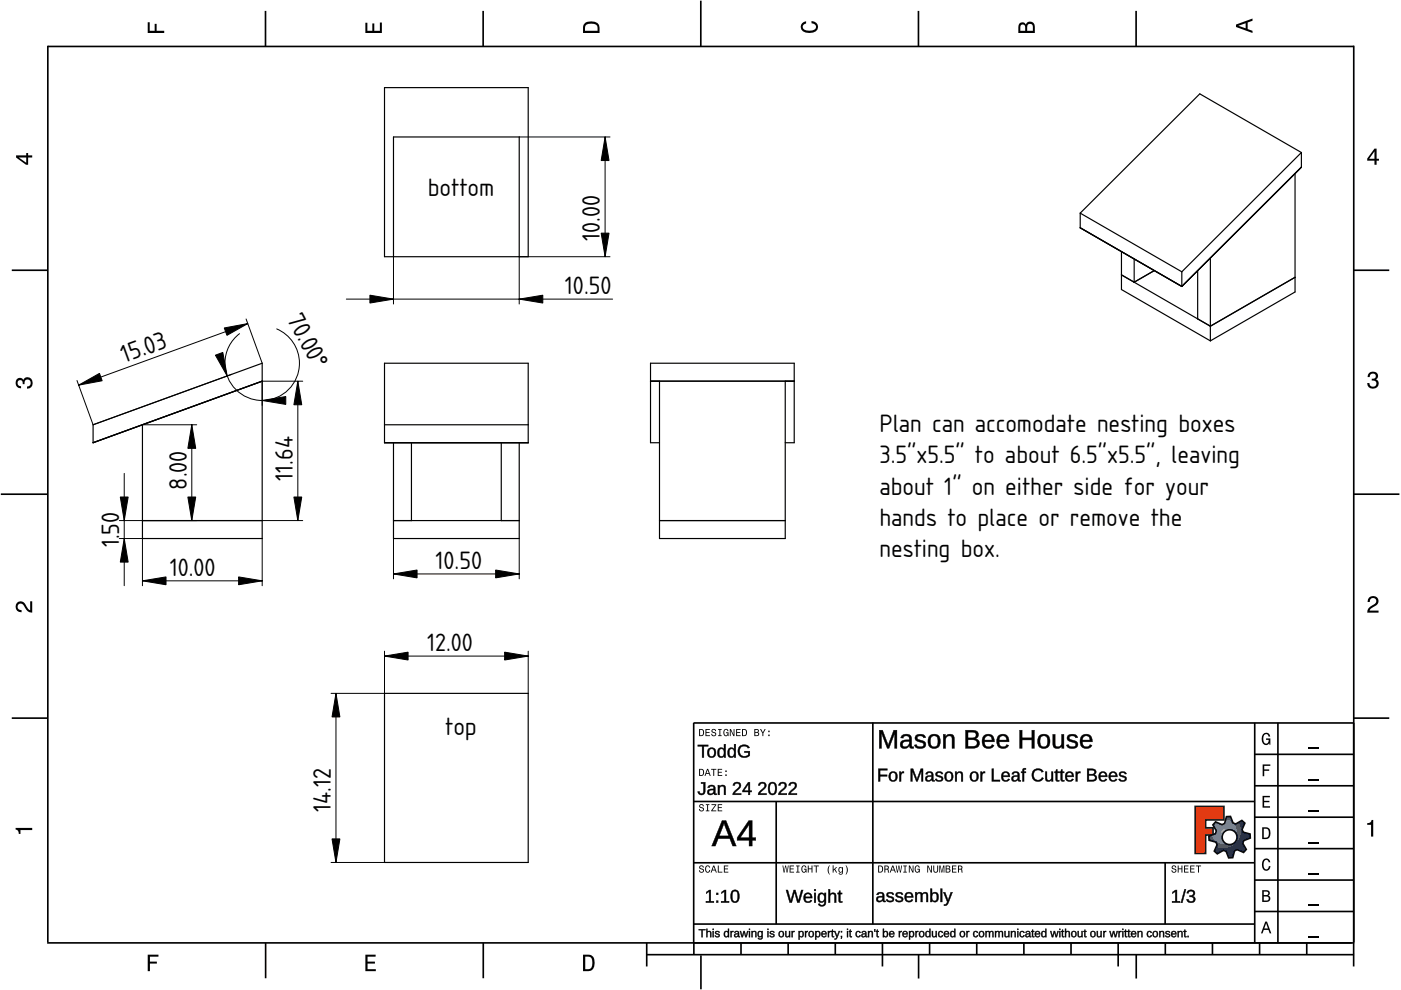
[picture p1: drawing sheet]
<svg xmlns="http://www.w3.org/2000/svg" width="297mm" height="210mm" viewBox="0 0 297 210" stroke-linecap="round" stroke-linejoin="round" font-family="sans-serif">
<defs><g id="words">
<g font-size="5">
<text x="90.7" y="41.5">bottom</text>
<text x="127.2" y="51.1" transform="rotate(-90 127.2 51.1)">10.00</text>
<text x="119.8" y="62.3">10.50</text>
<text x="60.8" y="67.6" transform="rotate(62 60.8 67.6)">70.0 °</text>
<text x="26.4" y="77" transform="rotate(-20 26.4 77)">15.03</text>
<text x="186.5" y="91.6">Plan can accomodate nesting boxes</text>
<text x="62.1" y="101.9" transform="rotate(-90 62.1 101.9)">11.64</text>
<text x="186.5" y="98.2">3.5&quot;x5.5&quot; to about 6.5&quot;x5.5&quot;, leaving</text>
<text x="39.6" y="103.8" transform="rotate(-90 39.6 103.8)">8.00</text>
<text x="186.5" y="104.9">about 1&quot; on either side for your</text>
<text x="186.5" y="111.5">hands to place or remove the</text>
<text x="25.3" y="116.1" transform="rotate(-90 25.3 116.1)">1.50</text>
<text x="186.5" y="118.1">nesting box.</text>
<text x="36" y="122.1">10.00</text>
<text x="92.3" y="120.6">10.50</text>
<text x="90.6" y="138">12.00</text>
<text x="94.4" y="155.8">top</text>
<text x="70.1" y="172.2" transform="rotate(-90 70.1 172.2)">14.12</text>
</g>
</g></defs>
<g fill="none" stroke="#000" stroke-width=".35">
<path d="M10.1 9.7v190.1M10.1 9.9h277M56.3 2.3v7.5M102.4 2.3v7.5M148.6 .1v9.8M194.7 2.3v7.5M240.9 2.3v7.5M287 9.7v195.2M2.5 57.3h7.5M287.1 57.3h7.4M.2 104.8h10M287 104.8h9.7"/>
<path d="M2.5 152.3h7.5M147 153.3h140.1M147.1 153.3v49.1M185.1 153.2v42.8M266 159.9h21M266 153.3v46.7M270.9 153.3v46.7M287.1 152.3h7.4M147 169.9h119M164.6 169.9v26M266 179.9h21M266 173.3h21"/>
<path d="M266 166.6h21M10 199.9h277.1M56.3 199.9v7.5M102.5 199.9v7.5M137.1 199.9v5M147 195.9h119M147 182.9h119M157.1 199.9v2.5M167.1 199.9v2.5M177.1 199.9v2.5M187.1 199.9v5M197.1 199.9v2.5"/>
<path d="M207.1 199.9v2.5M217.1 199.9v2.5M227.1 199.9v2.5M237.1 199.9v5M247 182.9v13M247.1 199.9v2.5M257.1 199.9v2.5M266 193.3h21M266 186.6h21M267.1 199.9v2.5M277.1 199.9v2.5M137.1 202.4h150"/>
<path d="M148.6 202.6v7.2M194.8 202.4v5.1M240.9 202.4v5.1"/>
</g>
<g fill="#000">
<path d="M31.3 4.7h.4v1.8h1.1v-1.4h.4v1.4h1.6v.5h-3.5z" fill-rule="evenodd"/>
<path d="M77.5 4.8h.4v1.7h1v-1.5h.5v1.5h1.1v-1.7h.5v2.2h-3.5z" fill-rule="evenodd"/>
<path d="M124.1 4.9a2.19 2.19 0 0 0-.5 2.1h3.5v-1.2a1.42 1.42 0 0 0-1.7-1.3zM124.3 5.2a2.14 2.14 0 0 1 2.3 .3l.1 1h-2.7l.1-1z" fill-rule="evenodd"/>
<path d="M170.1 4.9l.8-.4v.5a.7 .7 0 0 0-.7 .5 .7 .7 0 0 0 .3 .8 1.69 1.69 0 0 0 2.5-.6 .9 .9 0 0 0-.9-.8v-.5a1.24 1.24 0 0 1 1.3 1.1 1.24 1.24 0 0 1-1 1.4 2.22 2.22 0 0 1-2.5-.7l-.1-.5z" fill-rule="evenodd"/>
<path d="M216.1 5l-.2 .8v1.2h3.5v-1.3a.98 .98 0 0 0-.7-1.1 .98 .98 0 0 0-1.2 .6 .84 .84 0 0 0-1.4-.2zM216.4 5.3a.54 .54 0 0 1 .7-.1 .54 .54 0 0 1 .3 .6v.7h-1.1zM217.9 5.2a.62 .62 0 0 1 .7-.1 .62 .62 0 0 1 .4 .6v.8h-1.2z" fill-rule="evenodd"/>
<path d="M262.1 5.2v.5l3.5 1.3v-.5l-1.1-.3v-1.4l1.1-.4v-.5zM262.6 5.5l1.5-.6v1.1z" fill-rule="evenodd"/>
<path d="M3.4 32.9v.5l2.1 1.5h.5v-1.5h.8v-.5h-.8v-.5h-.4v.5zM4 33.4h1.6v1.1z" fill-rule="evenodd"/>
<path d="M291.4 31.5l-1.5 2.1v.5h1.5v.8h.5v-.8h.5v-.4h-.5v-2.2zM291.4 32.1v1.6h-1.1z" fill-rule="evenodd"/>
<path d="M3.6 80.4a.86 .86 0 0 1 1.4 .1 1.06 1.06 0 0 1 1.2-.5 1.06 1.06 0 0 1 .7 1.2 1.1 1.1 0 0 1-1.2 1.2v-.4a.71 .71 0 0 0 .8-1 .71 .71 0 0 0-1.3-.1v.6h-.4a.61 .61 0 0 0-.3-.8 .61 .61 0 0 0-.8 .2 .61 .61 0 0 0 .2 .8l.6 .2v.4a1.15 1.15 0 0 1-1.2-.6 1.15 1.15 0 0 1 .3-1.3z" fill-rule="evenodd"/>
<path d="M290.3 79.1a1.08 1.08 0 0 1 1.3-.2 1.08 1.08 0 0 1 .5 1.3l-.4 .2a1.06 1.06 0 0 1 .6 1.3 1.06 1.06 0 0 1-1.2 .7 1.1 1.1 0 0 1-1.2-1.2h.4a.71 .71 0 0 0 1 .8 .71 .71 0 0 0 .1-1.3h-.6v-.4a.61 .61 0 0 0 .8-.3 .61 .61 0 0 0-.2-.8 .61 .61 0 0 0-.8 .2l-.2 .5h-.4z" fill-rule="evenodd"/>
<path d="M3.6 127.8a1.22 1.22 0 0 1 2 .7l.4 .6 .4 .3v-1.9h.4v2.4a1.8 1.8 0 0 1-1.7-1.4 .71 .71 0 0 0-.9-.5 .71 .71 0 0 0-.5 .8 .71 .71 0 0 0 .9 .6v.4a1.18 1.18 0 0 1-1.2-.6 1.18 1.18 0 0 1 .2-1.4z" fill-rule="evenodd"/>
<path d="M290.3 126.7a1.18 1.18 0 0 1 1.9 .3 1.18 1.18 0 0 1-1 1.7l-.5 .3-.3 .5h1.9v.4h-2.4a1.8 1.8 0 0 1 1.4-1.7 .71 .71 0 0 0 .5-.9 .71 .71 0 0 0-.9-.5 .71 .71 0 0 0-.5 .8h-.4z" fill-rule="evenodd"/>
<path d="M148.2 154.6v1.5h.5a.77 .77 0 0 0 .6-.8 .77 .77 0 0 0-.6-.7zM148.4 154.8a.58 .58 0 0 1 .7 .5 .58 .58 0 0 1-.7 .6zM149.6 154.6v1.5h.9v-.2h-.7v-.5h.6v-.2h-.6v-.4h.7v-.2zM151 154.7a.53 .53 0 0 0 0 .6 .53 .53 0 0 0 .6 .2 .32 .32 0 0 1-.3 .5 .32 .32 0 0 1-.3-.4h-.2a.5 .5 0 0 0 .7 .5 .5 .5 0 0 0 .1-.8l-.4-.1a.28 .28 0 0 1-.1-.4 .28 .28 0 0 1 .4-.1 .28 .28 0 0 1 .1 .3h.2a.51 .51 0 0 0-.3-.4 .51 .51 0 0 0-.5 .1zM152.3 154.6v.2h.2v1.1h-.2v.2h.7v-.2h-.3v-1.1h.3v-.2zM153.5 154.7a.81 .81 0 0 0 .5 1.4l.3-.2 .2 .2v-.8h-.6v.1h.4l-.2 .5a.6 .6 0 0 1-.5-.6 .6 .6 0 0 1 .4-.6l.2 .3h.2l-.1-.3a.53 .53 0 0 0-.8 0zM154.7 154.6v1.5h.2v-1.3l.6 1.3h.2v-1.5h-.2v1.2l-.5-1.2zM156.1 154.6v1.5h.9v-.2h-.7v-.5h.6v-.2h-.6v-.4h.7v-.2zM157.3 154.6v1.5h.5a.77 .77 0 0 0 .6-.8 .77 .77 0 0 0-.6-.7zM157.5 154.8a.58 .58 0 0 1 .7 .5 .58 .58 0 0 1-.7 .6zM159.9 154.6v1.5h.6a.42 .42 0 0 0 .5-.3 .42 .42 0 0 0-.3-.5l.2-.2-.1-.4zM160.1 154.8h.3a.23 .23 0 0 1 .3 .2 .23 .23 0 0 1-.3 .2h-.3zM160.1 155.4h.4a.26 .26 0 0 1 .3 .2 .26 .26 0 0 1-.3 .3h-.4zM161.1 154.6l.5 .9v.6h.2v-.6l.5-.9h-.2l-.4 .7-.3-.7zM162.9 155.8v.3h.3v-.3zM162.9 154.9v.3h.3v-.3z" fill-rule="evenodd"/>
<path d="M267.8 155.7a.85 .85 0 0 1 .9-.3 .85 .85 0 0 1 .6 .8h-.3l-.1-.3a.49 .49 0 0 0-.4-.3 .49 .49 0 0 0-.5 .3 1.2 1.2 0 0 0 .4 1.8 .66 .66 0 0 0 .6-.8h-.6v-.3h.9v1.3h-.1l-.1-.3-.3 .3a.85 .85 0 0 1-1.2-.7v-1.1z" fill-rule="evenodd"/>
<path d="M3.3 175.5h3.5v.5h-2.5v.8h-.3a.77 .77 0 0 0-.7-.9z" fill-rule="evenodd"/>
<path d="M148.4 170.6a.53 .53 0 0 0 0 .6 .53 .53 0 0 0 .6 .2 .32 .32 0 0 1-.3 .5 .32 .32 0 0 1-.3-.4h-.2a.5 .5 0 0 0 .7 .6 .5 .5 0 0 0 .1-.9l-.4-.1a.28 .28 0 0 1-.1-.4 .28 .28 0 0 1 .4-.1 .28 .28 0 0 1 .1 .4h.2a.51 .51 0 0 0-.3-.5 .51 .51 0 0 0-.5 .1zM149.7 170.5v.2h.2v1.1h-.2v.2h.7v-.2h-.3v-1.1h.3v-.2zM150.8 170.5v.2h.8l-.8 1.3h1.1v-.2h-.9l.9-1.3zM152.2 170.5v1.5h.9v-.2h-.7v-.5h.6v-.2h-.6v-.4h.7v-.2z" fill-rule="evenodd"/>
<path d="M148.2 163v1.5h.5a.77 .77 0 0 0 .6-.7 .77 .77 0 0 0-.6-.8zM148.4 163.2a.57 .57 0 0 1 .7 .6 .57 .57 0 0 1-.7 .5zM149.9 163l-.5 1.5h.2l.1-.4h.6l.2 .4h.2l-.6-1.5zM150 163.2l.3 .7h-.5zM150.8 163v.2h.4v1.3h.2v-1.3h.5v-.2zM152.2 163v1.5h.9v-.2h-.7v-.5h.6v-.2h-.6v-.4h.7v-.2zM153.8 164.2v.3h.3v-.3zM153.8 163.4v.3h.3v-.3z" fill-rule="evenodd"/>
<path d="M253.4 171h6.1v2.8h-3.9v1.7h1.6v1.5h-1.6v4h-2.2z" fill-rule="evenodd"/>
<path d="M257.7 174.3l-.5 .6 .7 1.3-.2 .6-1.4 .5v.9l1.5 .4 .3 .5-.7 1.4 .7 .5 1.3-.7 .6 .2 .5 1.4 .9-.1 .3-1.4 .6-.3 1.4 .6 .5-.6-.7-1.3 .2-.6 1.4-.5-.1-.9-1.4-.4-.3-.5 .6-1.4-.6-.6-1.3 .8-.6-.2-.5-1.4h-.9l-.4 1.5-.5 .2zM259.1 177.5a1.6 1.6 0 0 1 3.2 0 1.6 1.6 0 0 1-3.2 0z" fill-rule="evenodd"/>
<path d="M267.7 168.7h1.5v.3h-1.2v.8h1.1v.3h-1.1v.8h1.3v.3h-1.6z" fill-rule="evenodd"/>
<path d="M267.7 162.1h1.6v.3h-1.3v.7h1.1v.3h-1.1v1.2h-.3z" fill-rule="evenodd"/>
<path d="M267.6 175.4v2.5h.8a1.37 1.37 0 0 0 .7-2.2 1.56 1.56 0 0 0-1.5-.3zM267.9 175.7a.98 .98 0 0 1 1.2 .7 .98 .98 0 0 1-.7 1.2h-.5z" fill-rule="evenodd"/>
<path d="M289.9 174.5a.77 .77 0 0 0 .9-.6h.4v3.5h-.5v-2.5h-.8z" fill-rule="evenodd"/>
<path d="M148.4 183.6a.53 .53 0 0 0 0 .6 .53 .53 0 0 0 .6 .2 .32 .32 0 0 1-.3 .5 .32 .32 0 0 1-.3-.4h-.2a.5 .5 0 0 0 .7 .6 .5 .5 0 0 0 .1-.9l-.4-.1a.28 .28 0 0 1-.1-.4 .28 .28 0 0 1 .4-.1 .28 .28 0 0 1 .1 .4h.2a.51 .51 0 0 0-.3-.5 .51 .51 0 0 0-.5 .1zM149.6 183.7l-.1 .2a.67 .67 0 0 0 .1 .9 .67 .67 0 0 0 .8 .1l.2-.4h-.2l-.2 .3a.6 .6 0 0 1-.5-.5 .6 .6 0 0 1 .4-.6l.3 .3h.2l-.2-.4a.5 .5 0 0 0-.8 .1zM151.2 183.5l-.5 1.5h.2l.1-.4h.6l.2 .4h.2l-.6-1.5zM151.3 183.7l.3 .7h-.5zM152.2 183.5v1.5h1v-.2h-.8v-1.3zM153.5 183.5v1.5h.9v-.2h-.7v-.5h.6v-.2h-.6v-.4h.7v-.2z" fill-rule="evenodd"/>
<path d="M165.9 183.5l.3 1.5h.1l.3-1.3 .2 1.3h.2l.2-1.5h-.1l-.2 1.3-.2-1.3h-.2l-.2 1.3-.2-1.3zM167.4 183.5v1.5h1v-.2h-.8v-.5h.7v-.2h-.7v-.4h.7v-.2zM168.8 183.5v.2h.3v1.1h-.3v.2h.7v-.2h-.2v-1.1h.2v-.2zM170.1 183.7a.82 .82 0 0 0 .5 1.3l.3-.2 .1 .2v-.8h-.5v.2h.3l-.2 .4a.6 .6 0 0 1-.5-.5 .6 .6 0 0 1 .5-.6l.2 .3h.2l-.2-.4a.53 .53 0 0 0-.7 .1zM171.3 183.5v1.5h.2v-.7h.6v.7h.2v-1.5h-.2v.6h-.6v-.6zM172.5 183.5v.2h.5v1.3h.2v-1.3h.4v-.2zM175.8 183.5a1.35 1.35 0 0 0 .2 1.9 1.84 1.84 0 0 1 0-1.9zM176.5 183.5v1.5h.2v-.4l.2-.2 .4 .6h.2l-.4-.7 .4-.5h-.2l-.6 .6v-.9zM177.9 184a.59 .59 0 0 0-.2 .7 .59 .59 0 0 0 .7 .3l.1-.2a.31 .31 0 0 1-.1 .5 .31 .31 0 0 1-.4-.2h-.2a.47 .47 0 0 0 .5 .4 .47 .47 0 0 0 .4-.5v-1.2h-.2v.2l-.3-.2zM178 184.1l.1-.1a.42 .42 0 0 1 .4 .4 .42 .42 0 0 1-.4 .5l-.1-.3zM179.3 183.5a1.85 1.85 0 0 1 0 1.9 1.22 1.22 0 0 0 0-1.9z" fill-rule="evenodd"/>
<path d="M186.2 183.5v1.5h.5a.77 .77 0 0 0 .6-.7 .77 .77 0 0 0-.6-.8zM186.4 183.7a.58 .58 0 0 1 .6 .6 .58 .58 0 0 1-.6 .5zM187.5 183.5v1.5h.2v-.6a.45 .45 0 0 1 .5 .1 .45 .45 0 0 1 .1 .5h.2l-.2-.7a.42 .42 0 0 0 .1-.5 .42 .42 0 0 0-.4-.3zM187.7 183.7h.2a.26 .26 0 0 1 .4 .3 .26 .26 0 0 1-.4 .2h-.2zM189.2 183.5l-.6 1.5h.2l.2-.4h.6l.1 .4h.2l-.5-1.5zM189.3 183.7l.2 .7h-.4zM189.9 183.5l.3 1.5h.2l.2-1.3 .2 1.3h.2l.3-1.5h-.2l-.2 1.3-.2-1.3h-.2l-.2 1.3-.2-1.3zM191.5 183.5v.2h.3v1.1h-.3v.2h.8v-.2h-.3v-1.1h.3v-.2zM192.7 183.5v1.5h.2v-1.2l.5 1.2h.3v-1.5h-.2v1.2l-.6-1.2zM194.1 183.7a.81 .81 0 0 0 .5 1.3l.3-.2 .1 .2v-.8h-.5v.2h.3l-.2 .4a.6 .6 0 0 1-.5-.5 .6 .6 0 0 1 .5-.6l.2 .3h.2l-.2-.4a.53 .53 0 0 0-.7 .1zM196.6 183.5v1.5h.2v-1.2l.6 1.2h.2v-1.5h-.2v1.2l-.6-1.2zM197.9 183.5v.9a.52 .52 0 0 0 .5 .6 .52 .52 0 0 0 .5-.6v-.9h-.2v.9a.33 .33 0 0 1-.3 .5 .33 .33 0 0 1-.3-.5v-.9zM199.2 183.5v1.5h.1v-1.4l.3 1.4h.2l.3-1.4v1.4h.1v-1.5h-.2l-.3 1.3-.3-1.3zM200.5 183.5v1.5h.6a.42 .42 0 0 0 .4-.3 .42 .42 0 0 0-.2-.5l.2-.2-.1-.4zM200.7 183.7h.3a.23 .23 0 0 1 .3 .2 .23 .23 0 0 1-.3 .2h-.3zM200.7 184.3h.3a.26 .26 0 0 1 .3 .3 .26 .26 0 0 1-.3 .2h-.3zM201.8 183.5v1.5h1v-.2h-.8v-.5h.7v-.2h-.7v-.4h.8v-.2zM203.1 183.5v1.5h.2v-.6a.45 .45 0 0 1 .5 .1 .45 .45 0 0 1 .1 .5h.2l-.2-.7a.42 .42 0 0 0 .1-.5 .42 .42 0 0 0-.4-.3zM203.3 183.7h.3a.26 .26 0 0 1 .3 .3 .26 .26 0 0 1-.4 .2h-.2z" fill-rule="evenodd"/>
<path d="M248.5 183.6a.53 .53 0 0 0 0 .6 .53 .53 0 0 0 .6 .2 .32 .32 0 0 1-.2 .5 .32 .32 0 0 1-.3-.4h-.2a.5 .5 0 0 0 .6 .6 .5 .5 0 0 0 .2-.9l-.4-.1a.28 .28 0 0 1-.1-.4 .28 .28 0 0 1 .3-.1 .28 .28 0 0 1 .2 .4h.2a.51 .51 0 0 0-.3-.5 .51 .51 0 0 0-.6 .1zM249.7 183.5v1.5h.2v-.7h.6v.7h.2v-1.5h-.2v.6h-.6v-.6zM251 183.5v1.5h1v-.2h-.8v-.5h.7v-.2h-.7v-.4h.8v-.2zM252.3 183.5v1.5h1v-.2h-.8v-.5h.7v-.2h-.7v-.4h.8v-.2zM253.5 183.5v.2h.5v1.3h.2v-1.3h.5v-.2z" fill-rule="evenodd"/>
<path d="M268.3 195.4l-1 2.5h.4l.2-.7h1l.3 .7h.3l-.9-2.5zM268.4 195.8l.4 1.1h-.7z" fill-rule="evenodd"/>
<path d="M267.6 188.7v2.5h1a.7 .7 0 0 0 .7-.5 .7 .7 0 0 0-.4-.8 .61 .61 0 0 0 .3-.8 .61 .61 0 0 0-.7-.4zM267.9 189h.6a.38 .38 0 0 1 .4 .4 .38 .38 0 0 1-.5 .4h-.5zM267.9 190.1h.6a.44 .44 0 0 1 .5 .4 .44 .44 0 0 1-.5 .4h-.6z" fill-rule="evenodd"/>
<path d="M267.8 182.3a.85 .85 0 0 1 .9-.3 .85 .85 0 0 1 .6 .8h-.3l-.1-.2a.47 .47 0 0 0-.4-.3 .47 .47 0 0 0-.4 .3 1.21 1.21 0 0 0 .4 1.7 .64 .64 0 0 0 .5-.7h.4a.89 .89 0 0 1-.8 1 .89 .89 0 0 1-1-.7v-1.1z" fill-rule="evenodd"/>
<path d="M31.3 202.4h2.3v.4h-1.8v1.1h1.5v.4h-1.5v1.6h-.5z" fill-rule="evenodd"/>
<path d="M77.5 202.4h2.1v.4h-1.7v1.1h1.6v.4h-1.6v1.2h1.8v.4h-2.2z" fill-rule="evenodd"/>
<path d="M123.6 202.4v3.5h1.2a1.42 1.42 0 0 0 1.3-1.7 1.38 1.38 0 0 0-1.3-1.8zM124.1 202.8l1 .1a1.89 1.89 0 0 1 0 2.5l-1 .1z" fill-rule="evenodd"/>
</g>
<path d="M277.3 158.6h2.2M277.3 178.6h2.2M277.3 172h2.2M277.3 165.3h2.2M277.3 198.6h2.2M277.3 192h2.2M277.3 185.3h2.2" fill="none" stroke="#000" stroke-width=".25"/>
<g fill="#000">
<path d="M148 157.9h2.1v.3h-.9v2.4h-.3v-2.4h-.9zM150.3 158.7a.98 .98 0 0 1 1.2 0 .98 .98 0 0 1 .3 1.2 .96 .96 0 0 1-1.3 .7 .96 .96 0 0 1-.5-1.4zM150.6 158.9a.94 .94 0 0 0 .3 1.5 .86 .86 0 0 0 .5-.8 .86 .86 0 0 0-.5-.8zM152.3 158.8a.73 .73 0 0 1 1.2 .1v-1.1h.3l.1 2.8h-.4v-.3a.78 .78 0 0 1-1 .3 .78 .78 0 0 1-.4-1zM152.7 158.9a.98 .98 0 0 0 .3 1.5 .86 .86 0 0 0 .5-.8 .86 .86 0 0 0-.5-.8zM154.5 158.8a.73 .73 0 0 1 1.2 .1v-1.1h.3v2.8h-.3v-.3a.78 .78 0 0 1-1 .3 .78 .78 0 0 1-.4-1zM154.8 158.9a.98 .98 0 0 0 .3 1.5 .86 .86 0 0 0 .6-.8 .86 .86 0 0 0-.6-.8zM156.8 158.3a1.39 1.39 0 0 1 2.1 .2l-.3 .1a1.06 1.06 0 0 0-1.9 .4 1.06 1.06 0 0 0 1.4 1.3l.5-.2v-.5h-.8v-.3h1.2v.9a1.46 1.46 0 0 1-2.1 .1 1.46 1.46 0 0 1-.1-2z"/>
<path d="M147.9 157.9h2.3v.4l-1-.1 .1 2.4h-.5l.1-2.4-1 .1zM148 157.9v.3h.9v2.4h.3v-2.4h.9v-.3zM150.3 158.7a1.02 1.02 0 0 1 1.2 0 1.02 1.02 0 0 1 .3 1.2 1 1 0 0 1-1.3 .7 1 1 0 0 1-.5-1.4zM150.2 158.8a1.04 1.04 0 0 0-.2 1.2 1.04 1.04 0 0 0 1.1 .6 1.02 1.02 0 0 0 .6-1.3 1.02 1.02 0 0 0-1.2-.7zM150.6 158.9a.9 .9 0 0 0 .3 1.4 .82 .82 0 0 0 .5-.7 .82 .82 0 0 0-.5-.8zM150.5 158.8a.64 .64 0 0 1 .8 .1 .64 .64 0 0 1 .2 .7 .64 .64 0 0 1-.6 .8 .64 .64 0 0 1-.6-.8zM152.3 158.8a.71 .71 0 0 1 1.2 .1v-1.1h.4v2.8h-.4v-.3a.72 .72 0 0 1-.7 .4 .72 .72 0 0 1-.6-.5l-.1-.6zM152.3 158.8l-.1 .8a.77 .77 0 0 0 .4 .9 .77 .77 0 0 0 1-.3l-.1 .4h.4l-.1-2.8h-.3v1.1a.73 .73 0 0 0-1.2-.1zM152.6 159a.95 .95 0 0 0 .4 1.3 .82 .82 0 0 0 .5-.7 .82 .82 0 0 0-.5-.8zM152.6 158.8a.61 .61 0 0 1 .8 .1 .61 .61 0 0 1 .1 .7 .61 .61 0 0 1-.5 .8 .61 .61 0 0 1-.6-.8zM154.4 158.8a.71 .71 0 0 1 1.3 .1l-.1-1.1h.4l.1 2.8h-.5l.1-.3a.72 .72 0 0 1-.7 .4 .72 .72 0 0 1-.7-.5l-.1-.6zM154.5 158.8l-.2 .8a.77 .77 0 0 0 .4 .9 .77 .77 0 0 0 1-.3v.4h.3v-2.8h-.3v1.1a.73 .73 0 0 0-1.2-.1zM154.8 159a.95 .95 0 0 0 .3 1.3 .82 .82 0 0 0 .5-.7 .82 .82 0 0 0-.5-.8zM154.8 158.8a.61 .61 0 0 1 .7 .1 .61 .61 0 0 1 .2 .7 .61 .61 0 0 1-.5 .8 .61 .61 0 0 1-.6-.8zM156.8 158.2a1.42 1.42 0 0 1 2.2 .4l-.4 .1a.99 .99 0 0 0-1.4-.3 .99 .99 0 0 0-.2 1.4 1.19 1.19 0 0 0 1.6 .3v-.5h-.8v-.4h1.2v1a1.5 1.5 0 0 1-2.1 .2 1.5 1.5 0 0 1-.1-2.2zM156.8 158.3a1.41 1.41 0 0 0 .1 2 1.41 1.41 0 0 0 2-.1l.1-.9h-1.2v.3l.9-.1v.6a1.11 1.11 0 0 1-1.5 .1 1.11 1.11 0 0 1-.3-1.5 1.11 1.11 0 0 1 1.5-.4l.2 .3 .3-.1a1.37 1.37 0 0 0-2.1-.2z"/>
<path d="M186.4 154.8h.7l1.2 3.3 1.2-3.3h.7v3.9h-.6l.1-3.4-.1 .5-1.1 2.9h-.4l-1.3-3.4 .1 3.4h-.5zM186.4 154.8v3.9h.5v-3.4l1.2 3.4h.4l1.3-3.4-.1 3.4h.5v-3.9h-.7l-1.2 3.3-1.2-3.3zM191.2 155.9a1.26 1.26 0 0 1 2.1 .7v1.5l.1 .2h.4v.3a.6 .6 0 0 1-.7 .1 .6 .6 0 0 1-.3-.6 1.03 1.03 0 0 1-1.3 .7 1.03 1.03 0 0 1-.7-1.3 1.03 1.03 0 0 1 1.3-.7l.6 .1a.64 .64 0 0 0-.4-.8 .64 .64 0 0 0-.8 .4h-.6zM191.4 155.9l-.4 .6h.5a.62 .62 0 0 1 .4-.6 .62 .62 0 0 1 .6 .2l.3 .2v.6h-.7a.94 .94 0 0 0-1.2 .5 .94 .94 0 0 0 .5 1.2 .94 .94 0 0 0 1.2-.3l.2-.3a.55 .55 0 0 0 .3 .6 .55 .55 0 0 0 .6 0v-.3l-.3 .1-.1-.3-.1-1.5a1.12 1.12 0 0 0-.7-.9 1.12 1.12 0 0 0-1.1 .2zM191.6 157.4a.57 .57 0 0 0 .1 .9 .57 .57 0 0 0 .8-.3l.3-.8zM191.5 157.3l1.3-.1a.85 .85 0 0 1-.4 1 .85 .85 0 0 1-1.1-.2zM194.3 155.8a1.3 1.3 0 0 1 2 .6l-.5 .1a.75 .75 0 0 0-1.3-.1l.1 .3 .7 .2a.95 .95 0 0 1 1 1 .95 .95 0 0 1-1.2 .9 .96 .96 0 0 1-1.2-.9l.4-.1a.85 .85 0 0 0 1.5 .1l-.5-.5a1.07 1.07 0 0 1-1.2-1.4zM194.3 155.9a.8 .8 0 0 0-.2 .9 .8 .8 0 0 0 .9 .5l.3 .1a.53 .53 0 0 1 .6 .6 .53 .53 0 0 1-.8 .4l-.6-.1-.2-.4-.4 .1a1.39 1.39 0 0 0 2.3 .1 .91 .91 0 0 0-.9-1.1v-.1a.53 .53 0 0 1-.7-.2 .53 .53 0 0 1 .1-.7h.8l.3 .4h.5a1.29 1.29 0 0 0-2-.5zM197.2 155.9a1.44 1.44 0 0 1 1.7 0 1.44 1.44 0 0 1 .5 1.6 1.36 1.36 0 0 1-1.5 1.2 1.36 1.36 0 0 1-1.2-1.5l.1-.6zM197.2 155.9a1.56 1.56 0 0 0-.4 1.7 1.56 1.56 0 0 0 1.2 1.1 1.33 1.33 0 0 0 1.3-1.9 1.25 1.25 0 0 0-.7-1.1 1.25 1.25 0 0 0-1.4 .2zM197.6 156.2a1.54 1.54 0 0 0 .2 2.1h.2a.84 .84 0 0 0 .8-1.1 .81 .81 0 0 0-.2-1 .81 .81 0 0 0-1 0zM197.6 156.1a.9 .9 0 0 1 1 .1 .9 .9 0 0 1 .3 1 .9 .9 0 0 1-.8 1.2 .9 .9 0 0 1-.9-1.2l.1-.7zM199.9 155.7h.6v.5a1 1 0 0 1 1.1-.6 1 1 0 0 1 .8 1.1v2h-.6v-1.9a.66 .66 0 0 0-.7-.7 .66 .66 0 0 0-.6 .8v1.8h-.6zM200 155.7v3h.5l-.1-1.8a.75 .75 0 0 1 .7-.9 .75 .75 0 0 1 .8 .8v1.9h.4v-2a.97 .97 0 0 0-.7-1 .97 .97 0 0 0-1.1 .6l-.1-.6zM204.7 154.8a3.2 3.2 0 0 1 2.6 .3 .89 .89 0 0 1 .2 1 .89 .89 0 0 1-.8 .5 1.03 1.03 0 0 1 1.1 1.1 1.03 1.03 0 0 1-1.2 1h-1.9zM204.7 154.8v3.9l1.6-.1a1.04 1.04 0 0 0 1.3-.8 1.04 1.04 0 0 0-.9-1.2 .85 .85 0 0 0 .7-.9 .85 .85 0 0 0-.8-.8zM205.2 155.2v1.3l.9-.1a.59 .59 0 0 0 .8-.6 .59 .59 0 0 0-.8-.5zM205.2 155.2h.9a.68 .68 0 0 1 .9 .6 .68 .68 0 0 1-.9 .7h-.9zM205.2 156.9v1.3h1a.65 .65 0 0 0 .9-.4 .65 .65 0 0 0-.5-.9zM205.2 156.8a1.74 1.74 0 0 1 1.9 .4l.1 .6-.4 .4-1.6 .1zM208.5 156a1.36 1.36 0 0 1 1.7-.3 1.36 1.36 0 0 1 .6 1.6h-2a.84 .84 0 0 0 .5 .9 .84 .84 0 0 0 1-.4l.5 .2a1.44 1.44 0 0 1-1.9 .6 1.44 1.44 0 0 1-.7-1.8zM208.6 156.1a1.53 1.53 0 0 0-.2 1.7 1.53 1.53 0 0 0 1.6 .8l.7-.5-.4-.2a.78 .78 0 0 1-1.2 .4l-.3-.4-.1-.7 2.1 .1a1.3 1.3 0 0 0-.6-1.5 1.3 1.3 0 0 0-1.6 .3zM209 156.3l-.3 .6h1.6a.75 .75 0 0 0-.4-.8 .75 .75 0 0 0-.9 .2zM208.9 156.2a.81 .81 0 0 1 1-.2 .81 .81 0 0 1 .4 1h-1.6zM211.6 156a1.36 1.36 0 0 1 1.7-.3 1.36 1.36 0 0 1 .6 1.6h-2a.84 .84 0 0 0 .5 .9 .84 .84 0 0 0 1-.4l.5 .2a1.44 1.44 0 0 1-1.9 .6 1.44 1.44 0 0 1-.7-1.8zM211.7 156.1a1.53 1.53 0 0 0-.2 1.7 1.53 1.53 0 0 0 1.6 .8l.7-.5-.4-.2a.78 .78 0 0 1-1.2 .4l-.3-.4-.1-.7 2.1 .1a1.3 1.3 0 0 0-.6-1.5 1.3 1.3 0 0 0-1.6 .3zM212.1 156.3l-.3 .6h1.6a.75 .75 0 0 0-.4-.8 .75 .75 0 0 0-.9 .2zM212 156.2a.81 .81 0 0 1 1-.2 .81 .81 0 0 1 .4 1h-1.6zM216.1 154.8h.7v1.6h2l-.1-1.6h.6v3.9h-.6v-1.8h-2l.1 1.8h-.7zM216.2 154.8v3.9h.5v-1.9h2.1v1.9h.5v-3.9h-.5v1.7h-2.1v-1.7zM220.4 155.9a1.44 1.44 0 0 1 1.8 0 1.44 1.44 0 0 1 .4 1.6 1.36 1.36 0 0 1-1.5 1.2 1.36 1.36 0 0 1-1.2-1.5l.1-.6zM220.5 155.9a1.56 1.56 0 0 0-.5 1.7 1.56 1.56 0 0 0 1.3 1.1 1.33 1.33 0 0 0 1.3-1.9 1.25 1.25 0 0 0-.8-1.1 1.25 1.25 0 0 0-1.3 .2zM220.9 156.2a1.54 1.54 0 0 0 .2 2.1h.2a.84 .84 0 0 0 .8-1.1 .81 .81 0 0 0-.3-1 .81 .81 0 0 0-.9 0zM220.8 156.1a.9 .9 0 0 1 1.1 .1 .9 .9 0 0 1 .3 1 .9 .9 0 0 1-.9 1.2 .9 .9 0 0 1-.8-1.2v-.7zM223.2 155.7h.6v1.9a.66 .66 0 0 0 .7 .7 .66 .66 0 0 0 .5-.9v-1.7h.6v3h-.5v-.5a1 1 0 0 1-1.2 .5 1 1 0 0 1-.7-1zM223.2 155.7l.1 2a.97 .97 0 0 0 .7 .9 .97 .97 0 0 0 1.1-.5v.6h.5v-3h-.5v1.7a.75 .75 0 0 1-.6 1 .75 .75 0 0 1-.8-.8v-1.9zM226.5 155.8a1.3 1.3 0 0 1 2 .6l-.4 .1a.75 .75 0 0 0-1.3-.1l.1 .3 .6 .2a.95 .95 0 0 1 1.1 1 .95 .95 0 0 1-1.3 .9 .96 .96 0 0 1-1.2-.9l.4-.1a.85 .85 0 0 0 1.5 .1l-.4-.5a1.07 1.07 0 0 1-1.3-1.4zM226.5 155.9a.8 .8 0 0 0-.1 .9 .8 .8 0 0 0 .8 .5l.4 .1a.53 .53 0 0 1 .5 .6 .53 .53 0 0 1-.8 .4l-.5-.1-.3-.4-.4 .1a1.39 1.39 0 0 0 2.4 .1 .91 .91 0 0 0-1-1.1v-.1a.53 .53 0 0 1-.7-.2 .53 .53 0 0 1 .2-.7h.7l.4 .4h.4a1.29 1.29 0 0 0-2-.5zM229.3 156a1.36 1.36 0 0 1 1.7-.3 1.36 1.36 0 0 1 .6 1.6h-2.1a.84 .84 0 0 0 .6 .9 .84 .84 0 0 0 1-.4l.5 .2a1.44 1.44 0 0 1-1.9 .6 1.44 1.44 0 0 1-.7-1.8zM229.4 156.1a1.53 1.53 0 0 0-.3 1.7 1.53 1.53 0 0 0 1.6 .8l.8-.5-.4-.2a.78 .78 0 0 1-1.3 .4l-.3-.4v-.7l2.1 .1a1.3 1.3 0 0 0-.7-1.5 1.3 1.3 0 0 0-1.5 .3zM229.8 156.3l-.3 .6h1.5a.75 .75 0 0 0-.4-.8 .75 .75 0 0 0-.8 .2zM229.7 156.2a.81 .81 0 0 1 1-.2 .81 .81 0 0 1 .4 1h-1.6z"/>
<path d="M186.4 154.8h.7l1.2 3.3 1.2-3.3h.7v3.9h-.5v-3.4l-1.2 3.4h-.4l-1.2-3.4v3.4h-.5zM191.3 155.9a1.17 1.17 0 0 1 1.3-.3 1.17 1.17 0 0 1 .7 1v1.5l.1 .2h.3v.3a.59 .59 0 0 1-.6 .1 .59 .59 0 0 1-.3-.6 1 1 0 0 1-1.2 .6 1 1 0 0 1-.7-1.1l.4-.6 1.5-.1a.67 .67 0 0 0-.5-.9 .67 .67 0 0 0-.8 .5h-.5zM191.6 157.4a.61 .61 0 0 0 .1 .9 .61 .61 0 0 0 .9-.3l.2-.8zM194.3 155.9a1.34 1.34 0 0 1 2 .5h-.5a.76 .76 0 0 0-1.3 0 1.56 1.56 0 0 0 1.3 .7 .87 .87 0 0 1 .4 1.2 .87 .87 0 0 1-1.1 .4l-.6-.1-.4-.2-.2-.4 .4-.1a.86 .86 0 0 0 1.5 0 1.98 1.98 0 0 0-1.4-.8l-.4-.6zM197.2 155.9a1.39 1.39 0 0 1 1.7 0 1.39 1.39 0 0 1 .5 1.6 1.32 1.32 0 0 1-1.5 1.2 1.32 1.32 0 0 1-1.2-1.5l.1-.6zM197.6 156.1a1.58 1.58 0 0 0 .2 2.2h.2a.88 .88 0 0 0 .9-1.1 .85 .85 0 0 0-.3-1 .85 .85 0 0 0-1-.1zM200 155.7h.4l.1 .5a.99 .99 0 0 1 1.1-.5 .99 .99 0 0 1 .7 1v2h-.4v-1.9a.71 .71 0 0 0-.8-.8 .71 .71 0 0 0-.6 .9v1.8h-.5zM204.7 154.8a3.2 3.2 0 0 1 2.5 .4 .89 .89 0 0 1-.5 1.4 1.01 1.01 0 0 1 1 1.1 1.01 1.01 0 0 1-1.1 .9l-1.9 .1zM205.2 155.2v1.3h.9a.64 .64 0 0 0 .8-.7 .64 .64 0 0 0-.8-.6zM205.2 156.9v1.3h1a.7 .7 0 0 0 .9-.4 .7 .7 0 0 0-.5-.9zM208.6 156a1.34 1.34 0 0 1 1.6-.2 1.34 1.34 0 0 1 .6 1.5h-2.1a.86 .86 0 0 0 .6 1 .86 .86 0 0 0 1-.4l.5 .1a1.4 1.4 0 0 1-1.9 .6 1.4 1.4 0 0 1-.7-1.8zM209 156.3l-.3 .6h1.6a.79 .79 0 0 0-.4-.8 .79 .79 0 0 0-.9 .2zM211.7 156a1.34 1.34 0 0 1 1.6-.2 1.34 1.34 0 0 1 .6 1.5h-2.1a.86 .86 0 0 0 .6 1 .86 .86 0 0 0 1-.4l.5 .1a1.4 1.4 0 0 1-1.9 .6 1.4 1.4 0 0 1-.7-1.8zM212.1 156.3l-.3 .6h1.6a.79 .79 0 0 0-.4-.8 .79 .79 0 0 0-.9 .2zM216.2 154.8h.5v1.6h2.1v-1.6h.5v3.9h-.5v-1.8h-2.1v1.8h-.5zM220.5 155.9a1.39 1.39 0 0 1 1.7 0 1.39 1.39 0 0 1 .4 1.6 1.32 1.32 0 0 1-1.5 1.2 1.32 1.32 0 0 1-1.1-1.5l.2-1zM220.8 156.1a1.58 1.58 0 0 0 .2 2.2h.3a.88 .88 0 0 0 .8-1.1 .85 .85 0 0 0-.2-1 .85 .85 0 0 0-1.1-.1zM223.2 155.7h.5v1.9a.71 .71 0 0 0 .8 .8 .71 .71 0 0 0 .6-1v-1.7h.5v3h-.5v-.5a.99 .99 0 0 1-1.1 .5 .99 .99 0 0 1-.8-1zM226.5 155.9a1.34 1.34 0 0 1 2 .5h-.4a.76 .76 0 0 0-1.4 0 1.56 1.56 0 0 0 1.4 .7 .87 .87 0 0 1 .4 1.2 .87 .87 0 0 1-1.2 .4l-.6-.1-.4-.2-.2-.4 .4-.1a.86 .86 0 0 0 1.6 0 1.98 1.98 0 0 0-1.5-.8l-.4-.6zM229.3 156a1.34 1.34 0 0 1 1.6-.2 1.34 1.34 0 0 1 .7 1.5h-2.1a.86 .86 0 0 0 .5 1 .86 .86 0 0 0 1.1-.4l.4 .1a1.4 1.4 0 0 1-1.8 .6 1.4 1.4 0 0 1-.7-1.8zM229.7 156.3l-.2 .6h1.6a.79 .79 0 0 0-.5-.8 .79 .79 0 0 0-.9 .2z"/>
<path d="M148.6 165.9h.9v1.8a.8 .8 0 0 1-.7 .9 .8 .8 0 0 1-.9-.7l.4-.1a.44 .44 0 0 0 .5 .5 .44 .44 0 0 0 .4-.6v-1.5h-.6zM150.3 166.6a.81 .81 0 0 1 .8-.2 .81 .81 0 0 1 .6 .7v1l.3 .2v.2h-.5l-.2-.4a.69 .69 0 0 1-.8 .5 .69 .69 0 0 1-.5-.8 .69 .69 0 0 1 .8-.5h.5a.47 .47 0 0 0-.3-.6 .47 .47 0 0 0-.6 .3h-.3zM150.5 167.6a.42 .42 0 0 0 0 .7 .42 .42 0 0 0 .6-.2l.2-.6zM152.2 166.5h.3v.3a.69 .69 0 0 1 .8-.3 .69 .69 0 0 1 .6 .7v1.3h-.4v-1.3a.49 .49 0 0 0-.5-.5 .49 .49 0 0 0-.4 .6v1.2h-.4zM155.7 166a.86 .86 0 0 1 1.3 .2 .86 .86 0 0 1-.5 1.2l-.8 .8h1.4v.3h-1.7a2.58 2.58 0 0 1 1.2-1.5 .52 .52 0 0 0-.1-.9 .52 .52 0 0 0-.8 .4h-.3zM158.6 165.9h.4v1.7h.4v.3h-.4v.6h-.3v-.6h-1.3v-.2zM158.7 166.2l-1 1.4h1zM161 166a.86 .86 0 0 1 1.4 .2 .86 .86 0 0 1-.5 1.2l-.8 .8h1.4v.3h-1.8a2.58 2.58 0 0 1 1.3-1.5 .52 .52 0 0 0-.1-.9 .52 .52 0 0 0-.8 .4h-.3zM163.3 166a1 1 0 0 1 1.1 .1 1 1 0 0 1 .3 1.1 .97 .97 0 0 1-.4 1.2 .97 .97 0 0 1-1.2-.2 2.18 2.18 0 0 1 .2-2.2zM163.4 166.2a1.8 1.8 0 0 0 .2 2h.4a1.64 1.64 0 0 0 0-2.1zM165.3 166a.86 .86 0 0 1 1.4 .2 .86 .86 0 0 1-.5 1.2l-.8 .8h1.4v.3h-1.8a2.58 2.58 0 0 1 1.3-1.5 .52 .52 0 0 0-.1-.9 .52 .52 0 0 0-.8 .4h-.3zM167.5 166a.86 .86 0 0 1 1.3 .2 .86 .86 0 0 1-.5 1.2l-.7 .8h1.4v.3h-1.8a2.58 2.58 0 0 1 1.2-1.5 .52 .52 0 0 0-.1-.9 .52 .52 0 0 0-.7 .4h-.4z"/>
<path d="M148.6 165.8h1v1.9a.82 .82 0 0 1-.8 .9 .82 .82 0 0 1-.9-.8l.4-.1a.4 .4 0 0 0 .4 .5 .4 .4 0 0 0 .4-.5l.1-1.5h-.6zM148.6 165.9v.3l.6-.1v1.6a.47 .47 0 0 1-.4 .6 .47 .47 0 0 1-.5-.5l-.3 .1a.75 .75 0 0 0 .8 .6 .75 .75 0 0 0 .7-.8v-1.8zM150.3 166.5a.85 .85 0 0 1 .9-.1 .85 .85 0 0 1 .5 .7v1l.3 .2a.37 .37 0 0 1-.5 .3 .37 .37 0 0 1-.2-.5 .73 .73 0 0 1-.9 .5 .73 .73 0 0 1-.5-.9 .73 .73 0 0 1 .9-.5l.5 .1a.44 .44 0 0 0-.4-.5 .44 .44 0 0 0-.5 .3l-.4-.1zM150.3 166.6l-.2 .4h.3a.5 .5 0 0 1 .6-.4 .5 .5 0 0 1 .3 .7h-.5a.66 .66 0 0 0-.8 .5 .66 .66 0 0 0 .5 .8 .66 .66 0 0 0 .8-.5l.2 .4h.5v-.2h-.3l-.1-.2v-1a.77 .77 0 0 0-.5-.6 .77 .77 0 0 0-.8 .1zM150.5 167.7a.38 .38 0 0 0 0 .6 .38 .38 0 0 0 .6-.2l.2-.6zM150.4 167.6l.9-.1a.57 .57 0 0 1-.3 .7 .57 .57 0 0 1-.7-.2zM152.2 166.4h.4v.4a.7 .7 0 0 1 .8-.4 .7 .7 0 0 1 .5 .8v1.4h-.4v-1.4a.45 .45 0 0 0-.5-.5 .45 .45 0 0 0-.4 .6v1.3h-.4zM152.2 166.5v2h.4l-.1-1.2a.53 .53 0 0 1 .5-.6 .53 .53 0 0 1 .6 .5l-.1 1.3h.4l-.1-1.3a.69 .69 0 0 0-.5-.7 .69 .69 0 0 0-.8 .4v-.4zM155.6 166a.9 .9 0 0 1 1.4 .1 .9 .9 0 0 1-.5 1.4l-.8 .7h1.5v.4h-1.9l.2-.6 .5-.6a.75 .75 0 0 0 .4-1.2h-.5l-.1 .4h-.5zM155.7 166l-.3 .5h.3a.56 .56 0 0 1 .9-.3 .56 .56 0 0 1-.1 .9l-.9 .8-.2 .6h1.7v-.3l-1.4 .1 .5-.7a.97 .97 0 0 0 .5-1.7h-.7zM158.6 165.8h.4v1.8h.4v.4l-.4-.1v.7h-.4l.1-.7-1.3 .1v-.4zM158.6 165.9l-1.2 1.8v.2h1.3v.6h.3l-.1-.6h.5v-.3l-.5 .1 .1-1.8zM158.6 166.2l-.8 1.5 .9-.1zM158.6 166.2l.1 1.5h-1.1zM161 166a.9 .9 0 0 1 1.4 .1 .9 .9 0 0 1-.5 1.4l-.8 .7h1.5v.4h-1.9l.2-.6 .5-.6a.75 .75 0 0 0 .4-1.2h-.5l-.2 .4h-.4zM161.1 166l-.3 .5h.3a.56 .56 0 0 1 .9-.3 .56 .56 0 0 1-.1 .9l-.9 .8-.3 .6h1.8v-.3l-1.4 .1 .5-.7a.97 .97 0 0 0 .5-1.7h-.7zM163.2 165.9a1.04 1.04 0 0 1 1.2 .1 1.04 1.04 0 0 1 .3 1.2 1.01 1.01 0 0 1-.4 1.2 1.01 1.01 0 0 1-1.3-.2 2.22 2.22 0 0 1 .2-2.3zM163.3 166a1.81 1.81 0 0 0 .2 2.5 1 1 0 0 0 1.2-1.3 .97 .97 0 0 0-.3-1.1 .97 .97 0 0 0-1.1-.1zM163.5 166.2a1.79 1.79 0 0 0 .1 2h.3a1.62 1.62 0 0 0 .1-2zM163.4 166.2l.6-.1a1.65 1.65 0 0 1 0 2.2h-.4a1.69 1.69 0 0 1-.2-2.1zM165.3 166a.9 .9 0 0 1 1.4 .1 .9 .9 0 0 1-.5 1.4l-.8 .7h1.5v.4h-1.9l.2-.6 .5-.6a.75 .75 0 0 0 .4-1.2h-.5l-.2 .4h-.4zM165.4 166l-.3 .5h.3a.56 .56 0 0 1 .9-.3 .56 .56 0 0 1-.1 .9l-.9 .8-.3 .6h1.8v-.3l-1.4 .1 .5-.7a.97 .97 0 0 0 .5-1.7h-.7zM167.5 166a.9 .9 0 0 1 1.4 .1 .9 .9 0 0 1-.5 1.4l-.8 .7h1.4v.4h-1.8l.1-.6 .5-.6a.75 .75 0 0 0 .5-1.2h-.5l-.2 .4h-.4zM167.5 166l-.3 .5h.4a.56 .56 0 0 1 .9-.3 .56 .56 0 0 1-.2 .9l-.8 .8-.3 .6h1.8v-.3l-1.5 .1 .6-.7a.97 .97 0 0 0 .4-1.7h-.6z"/>
<path d="M153.1 173.9h.9l2.2 5.5h-.9l-.6-1.6h-2.4l-.6 1.6h-.9zM153.1 174l-2.2 5.4h.8l.5-1.6h2.6l.5 1.6h.8l-2.2-5.4zM153.5 174.6l-1 2.6h2zM153.5 174.4l1.1 2.9h-2.2zM158.7 173.9h.8v3.7h.8v.6h-.8v1.2h-.7v-1.2h-2.6v-.6zM158.7 174l-2.4 3.6v.6l2.6-.1-.1 1.3h.7l-.1-1.3 .8 .1v-.6l-.8 .1 .1-3.7zM158.8 174.8l-.2 .4-1.6 2.4h1.8zM158.8 174.8l.1 2.9h-2.1z"/>
<path d="M153.1 174h.8l2.2 5.4h-.8l-.6-1.6h-2.4l-.6 1.6h-.8zM153.5 174.5l-1 2.7h2zM158.7 174h.8v3.6h.7v.6h-.7v1.2h-.7v-1.2h-2.5v-.6zM158.8 174.8l-1.9 2.8h1.9z"/>
<path d="M186.2 163h1.9v.3h-1.5v1h1.5v.3h-1.5v1.1h-.4zM188.8 163.8a.98 .98 0 0 1 1.2 0 .98 .98 0 0 1 .2 1.2 .96 .96 0 0 1-1.3 .6 .96 .96 0 0 1-.4-1.3zM189 163.9a.94 .94 0 0 0 .3 1.6 .86 .86 0 0 0 .6-.9 .86 .86 0 0 0-.5-.8zM190.7 163.6h.3v.4l.2-.3 .5-.1v.3h-.4l-.2 .3-.1 1.5h-.3zM193.1 163h.5l.8 2.3 .8-2.3h.5v2.7h-.3v-2.4l-.9 2.4h-.2l-.9-2.4v2.4h-.3zM196.5 163.7a.81 .81 0 0 1 .9-.1 .81 .81 0 0 1 .5 .7v1l.3 .1v.3h-.5l-.2-.4a.69 .69 0 0 1-.8 .5 .69 .69 0 0 1-.5-.9 .69 .69 0 0 1 .9-.5h.4a.47 .47 0 0 0-.3-.6 .47 .47 0 0 0-.6 .4l-.3-.1zM196.7 164.8a.42 .42 0 0 0 0 .6 .42 .42 0 0 0 .6-.1l.2-.6zM198.5 163.7a.93 .93 0 0 1 1.4 .4h-.3a.43 .43 0 0 0-.5-.3 .43 .43 0 0 0-.3 .5l.2 .1a.73 .73 0 0 1 .7 .2 .73 .73 0 0 1 .2 .8 .99 .99 0 0 1-1.6-.2l.3-.1a.5 .5 0 0 0 .6 .4 .5 .5 0 0 0 .3-.6h-.1a.9 .9 0 0 1-1-.9zM200.6 163.8a.98 .98 0 0 1 1.2 0 .98 .98 0 0 1 .3 1.2 .96 .96 0 0 1-1.3 .6 .96 .96 0 0 1-.5-1.3zM200.9 163.9a.94 .94 0 0 0 .3 1.6 .86 .86 0 0 0 .5-.9 .86 .86 0 0 0-.5-.8zM202.5 163.6h.3v.4a.69 .69 0 0 1 .8-.4 .69 .69 0 0 1 .5 .7v1.4h-.3v-1.3a.49 .49 0 0 0-.5-.6 .49 .49 0 0 0-.4 .7v1.2h-.4zM206 163.8a.98 .98 0 0 1 1.2 0 .98 .98 0 0 1 .2 1.2 .96 .96 0 0 1-1.3 .6 .96 .96 0 0 1-.4-1.3zM206.2 163.9a.94 .94 0 0 0 .3 1.6 .86 .86 0 0 0 .6-.9 .86 .86 0 0 0-.5-.8zM207.9 163.6h.3v.4l.2-.3 .4-.1v.3h-.3l-.2 .3-.1 1.5h-.3zM210.3 163h.4v2.4h1.3v.3h-1.7zM212.5 163.9a.93 .93 0 0 1 1.2-.2 .93 .93 0 0 1 .4 1h-1.4a.59 .59 0 0 0 .3 .7 .59 .59 0 0 0 .8-.3l.3 .1a.98 .98 0 0 1-1.3 .4 .98 .98 0 0 1-.5-1.3zM212.8 164l-.1 .5h1.1a.55 .55 0 0 0-.3-.6 .55 .55 0 0 0-.7 .1zM214.8 163.7a.81 .81 0 0 1 .8-.1 .81 .81 0 0 1 .5 .7v1l.3 .1v.3h-.4l-.2-.4a.69 .69 0 0 1-.9 .5 .69 .69 0 0 1-.4-.9 .69 .69 0 0 1 .8-.5h.5a.47 .47 0 0 0-.3-.6 .47 .47 0 0 0-.6 .4l-.4-.1zM214.9 164.8a.42 .42 0 0 0 .1 .6 .42 .42 0 0 0 .6-.1l.2-.6zM216.9 163l.6-.1v.2l-.4 .2v.3h.4v.3h-.4v1.8h-.3v-1.8h-.3v-.3h.3zM219.1 163.3a1.33 1.33 0 0 1 2.1 .3l-.3 .1a1.02 1.02 0 0 0-1.5-.1 1.02 1.02 0 0 0-.1 1.5 1.02 1.02 0 0 0 1.5 0l.1-.2 .3 .1a1.35 1.35 0 0 1-1.9 .5 1.35 1.35 0 0 1-.3-2zM221.6 163.6h.4v1.3a.49 .49 0 0 0 .5 .5 .49 .49 0 0 0 .4-.6v-1.2h.4v2.1h-.4v-.4a.69 .69 0 0 1-.8 .4 .69 .69 0 0 1-.5-.7zM223.9 163.2h.3v.4h.3v.3h-.3v1.3l.1 .2h.3v.2l-.4 .1-.3-.2-.1-1.6h-.2v-.3h.2zM225 163.2h.2v.4h.4v.3h-.4v1.3l.1 .2h.3v.2l-.3 .1-.4-.2v-1.6h-.2v-.3h.2zM226.1 163.9a.93 .93 0 0 1 1.1-.2 .93 .93 0 0 1 .5 1h-1.5a.59 .59 0 0 0 .4 .7 .59 .59 0 0 0 .7-.3l.3 .1a.98 .98 0 0 1-1.3 .4 .98 .98 0 0 1-.4-1.3zM226.4 164l-.2 .5h1.1a.55 .55 0 0 0-.3-.6 .55 .55 0 0 0-.6 .1zM228.1 163.6h.3v.4l.2-.3 .4-.1v.3h-.3l-.2 .3-.1 1.5h-.3zM230.5 163a1.73 1.73 0 0 1 1.8 .4l.1 .5-.5 .4a.73 .73 0 0 1 .6 .8 .73 .73 0 0 1-.9 .6h-1.1zM230.9 163.3v.8h.6a.44 .44 0 0 0 .5-.4 .44 .44 0 0 0-.5-.4zM230.9 164.4v1h.7a.48 .48 0 0 0 .6-.4 .48 .48 0 0 0-.4-.6zM233.2 163.9a.93 .93 0 0 1 1.1-.2 .93 .93 0 0 1 .4 1h-1.4a.59 .59 0 0 0 .4 .7 .59 .59 0 0 0 .7-.3l.3 .1a.98 .98 0 0 1-1.3 .4 .98 .98 0 0 1-.4-1.3zM233.4 164l-.1 .5h1.1a.55 .55 0 0 0-.3-.6 .55 .55 0 0 0-.7 .1zM235.3 163.9a.93 .93 0 0 1 1.1-.2 .93 .93 0 0 1 .5 1h-1.5a.59 .59 0 0 0 .4 .7 .59 .59 0 0 0 .7-.3l.3 .1a.98 .98 0 0 1-1.3 .4 .98 .98 0 0 1-.4-1.3zM235.6 164l-.2 .5h1.1a.55 .55 0 0 0-.3-.6 .55 .55 0 0 0-.6 .1zM237.5 163.7a.93 .93 0 0 1 1.3 .4h-.3a.43 .43 0 0 0-.5-.3 .43 .43 0 0 0-.3 .5l.2 .1a.73 .73 0 0 1 .8 .2 .73 .73 0 0 1 .1 .8 .99 .99 0 0 1-1.6-.2l.3-.1a.5 .5 0 0 0 .6 .4 .5 .5 0 0 0 .3-.6h-.1a.9 .9 0 0 1-1-.9z"/>
<path d="M186.2 163h2v.3h-1.6v1l1.5-.1v.4h-1.5v1.1h-.4zM186.2 163v2.7h.4l-.1-1.2 1.6 .1v-.3h-1.6v-1h1.6v-.3zM188.7 163.7a1.02 1.02 0 0 1 1.3 0 1.02 1.02 0 0 1 .3 1.3 1 1 0 0 1-1.4 .7 1 1 0 0 1-.5-1.5zM188.7 163.9a1.04 1.04 0 0 0-.2 1.2 1.04 1.04 0 0 0 1.1 .5 1.02 1.02 0 0 0 .6-1.2 1.02 1.02 0 0 0-1.2-.7zM189.1 164a.9 .9 0 0 0 .2 1.4 .82 .82 0 0 0 .6-.8 .82 .82 0 0 0-.5-.7zM189 163.9a.64 .64 0 0 1 .8 0 .64 .64 0 0 1 .2 .7 .64 .64 0 0 1-.6 .9 .64 .64 0 0 1-.6-.9zM190.6 163.6h.4v.4a.45 .45 0 0 1 .2-.4 .45 .45 0 0 1 .5 0v.4a.47 .47 0 0 0-.5 .1 .47 .47 0 0 0-.1 .5v1.1h-.4zM190.7 163.6v2.1h.3v-1.1a.51 .51 0 0 1 .1-.6 .51 .51 0 0 1 .6-.1v-.3a.52 .52 0 0 0-.6 .5l-.1-.5zM193.1 163h.5l.8 2.3 .8-2.3h.5v2.7h-.4v-2.4l-.7 2.4h-.4l-.8-2.4 .1 2.4h-.4zM193.1 163v2.7h.3l.1-2.4 .8 2.4h.2l.9-2.4v2.4h.3v-2.7h-.5l-.8 2.3-.8-2.3zM196.5 163.7a.85 .85 0 0 1 .9-.2 .85 .85 0 0 1 .5 .8v1l.3 .1a.37 .37 0 0 1-.4 .4 .37 .37 0 0 1-.3-.5 .73 .73 0 0 1-.9 .5 .73 .73 0 0 1-.5-1 .73 .73 0 0 1 1-.4h.4a.44 .44 0 0 0-.4-.5 .44 .44 0 0 0-.5 .3h-.4zM196.5 163.8l-.2 .3 .3 .1a.5 .5 0 0 1 .6-.4 .5 .5 0 0 1 .3 .7h-.4a.66 .66 0 0 0-.9 .4 .66 .66 0 0 0 .5 .8 .66 .66 0 0 0 .8-.5l.3 .4 .4 .1v-.3l-.3 .1-.1-.2v-1a.77 .77 0 0 0-.5-.7 .77 .77 0 0 0-.8 .2zM196.7 164.8a.38 .38 0 0 0 0 .6 .38 .38 0 0 0 .6-.2l.2-.5zM196.6 164.7l.9-.1a.57 .57 0 0 1-.3 .8 .57 .57 0 0 1-.7-.3zM198.5 163.7a.91 .91 0 0 1 1.5 .4l-.4 .1a.45 .45 0 0 0-.4-.3 .45 .45 0 0 0-.4 .3l.2 .2a.77 .77 0 0 1 .8 .2 .77 .77 0 0 1 .1 .9 1.02 1.02 0 0 1-1.7-.4h.4a.54 .54 0 0 0 .5 .3 .54 .54 0 0 0 .5-.4l-.6-.3a.6 .6 0 0 1-.6-.3 .6 .6 0 0 1 .1-.7zM198.6 163.8a.64 .64 0 0 0 0 .7 .64 .64 0 0 0 .7 .3 .33 .33 0 0 1 .4 .3 .33 .33 0 0 1-.3 .4l-.7-.1-.1-.3-.3 .1a.91 .91 0 0 0 .8 .5 .91 .91 0 0 0 .8-.6 .63 .63 0 0 0-.7-.6 .42 .42 0 0 1-.4-.1 .42 .42 0 0 1-.1-.4l.4-.2 .4 .1 .1 .2h.3a.91 .91 0 0 0-1.3-.3zM200.6 163.7a1.02 1.02 0 0 1 1.2 0 1.02 1.02 0 0 1 .3 1.3 1 1 0 0 1-1.3 .7 1 1 0 0 1-.5-1.5zM200.5 163.9a1.04 1.04 0 0 0-.2 1.2 1.04 1.04 0 0 0 1.1 .5 1.02 1.02 0 0 0 .6-1.2 1.02 1.02 0 0 0-1.2-.7zM200.9 164a.9 .9 0 0 0 .3 1.4 .82 .82 0 0 0 .5-.8 .82 .82 0 0 0-.5-.7zM200.8 163.9a.64 .64 0 0 1 .8 0 .64 .64 0 0 1 .2 .7 .64 .64 0 0 1-.6 .9 .64 .64 0 0 1-.6-.9zM202.5 163.6h.4l-.1 .4a.7 .7 0 0 1 .9-.4 .7 .7 0 0 1 .5 .7v1.4h-.4v-1.3a.45 .45 0 0 0-.5-.5 .45 .45 0 0 0-.4 .6v1.2h-.4zM202.5 163.6v2.1h.4l-.1-1.2a.53 .53 0 0 1 .5-.7 .53 .53 0 0 1 .5 .6v1.3h.3v-1.4a.69 .69 0 0 0-.5-.6 .69 .69 0 0 0-.8 .3v-.4zM205.9 163.7a1.02 1.02 0 0 1 1.3 0 1.02 1.02 0 0 1 .3 1.3 1 1 0 0 1-1.4 .7 1 1 0 0 1-.5-1.5zM205.9 163.9a1.04 1.04 0 0 0-.2 1.2 1.04 1.04 0 0 0 1.1 .5 1.02 1.02 0 0 0 .6-1.2 1.02 1.02 0 0 0-1.2-.7zM206.3 164a.9 .9 0 0 0 .2 1.4 .82 .82 0 0 0 .6-.8 .82 .82 0 0 0-.5-.7zM206.2 163.9a.64 .64 0 0 1 .7 0 .64 .64 0 0 1 .2 .7 .64 .64 0 0 1-.6 .9 .64 .64 0 0 1-.6-.9zM207.8 163.6h.4v.4a.45 .45 0 0 1 .2-.4 .45 .45 0 0 1 .5 0v.4a.47 .47 0 0 0-.5 .1 .47 .47 0 0 0-.1 .5v1.1h-.5zM207.9 163.6v2.1h.3v-1.1a.51 .51 0 0 1 .1-.6 .51 .51 0 0 1 .5-.1v-.3a.52 .52 0 0 0-.5 .5l-.1-.5zM210.3 163h.4v2.4l1.4-.1v.4h-1.8zM210.3 163v2.7h1.7v-.3h-1.4l.1-2.4zM212.5 163.8a.95 .95 0 0 1 1.2-.2 .95 .95 0 0 1 .4 1.2l-1.4-.1a.57 .57 0 0 0 .4 .7 .57 .57 0 0 0 .7-.3l.3 .1a.89 .89 0 0 1-.7 .6 .89 .89 0 0 1-.9-.3l-.2-.9zM212.6 163.9a1.03 1.03 0 0 0-.2 1.3 1.03 1.03 0 0 0 1.3 .3l.4-.3-.3-.1a.62 .62 0 0 1-.8 .4 .62 .62 0 0 1-.3-.8h1.4a.89 .89 0 0 0-.5-1 .89 .89 0 0 0-1 .2zM212.8 164l-.1 .5h1.1l-.4-.6zM212.8 164a.57 .57 0 0 1 .7-.2 .57 .57 0 0 1 .3 .7h-1.2zM214.8 163.7a.85 .85 0 0 1 .9-.2 .85 .85 0 0 1 .5 .8v1l.3 .1a.37 .37 0 0 1-.5 .4 .37 .37 0 0 1-.2-.5 .73 .73 0 0 1-.9 .5 .73 .73 0 0 1-.5-1 .73 .73 0 0 1 .9-.4h.4a.44 .44 0 0 0-.3-.5 .44 .44 0 0 0-.5 .3h-.4zM214.8 163.8l-.3 .3 .3 .1a.5 .5 0 0 1 .7-.4 .5 .5 0 0 1 .3 .7h-.5a.66 .66 0 0 0-.8 .4 .66 .66 0 0 0 .5 .8 .66 .66 0 0 0 .8-.5l.2 .4 .4 .1v-.3l-.2 .1-.1-.2v-1a.77 .77 0 0 0-.5-.7 .77 .77 0 0 0-.8 .2zM215 164.8a.38 .38 0 0 0 0 .6 .38 .38 0 0 0 .6-.2l.2-.5zM214.9 164.7l.9-.1a.57 .57 0 0 1-.3 .8 .57 .57 0 0 1-.7-.3zM216.9 163l.7-.1v.3h-.4l-.1 .4h.5v.3h-.5l.1 1.8h-.5l.1-1.8h-.4v-.3h.4zM216.9 163l-.1 .7-.3-.1v.3l.3-.1v1.9h.3v-1.9l.4 .1v-.3l-.4 .1a.33 .33 0 0 1 0-.5 .33 .33 0 0 1 .4-.1v-.2zM219.1 163.3a1.37 1.37 0 0 1 2.2 .3l-.4 .2a.96 .96 0 0 0-1.5-.2 .96 .96 0 0 0 .1 1.5 .96 .96 0 0 0 1.4-.3l.3 .2a1.38 1.38 0 0 1-1.9 .5 1.38 1.38 0 0 1-.4-2zM219.2 163.4a1.34 1.34 0 0 0 0 2 1.34 1.34 0 0 0 2-.4l-.3-.1a1 1 0 0 1-1.3 .4 1 1 0 0 1-.5-1.3 .95 .95 0 0 1 .8-.8 .95 .95 0 0 1 1 .5l.3-.1a1.32 1.32 0 0 0-2-.2zM221.6 163.6h.4v1.3a.45 .45 0 0 0 .5 .5 .45 .45 0 0 0 .4-.6v-1.2h.4v2.1h-.4v-.4a.7 .7 0 0 1-.8 .4 .7 .7 0 0 1-.5-.7zM221.6 163.6l.1 1.4a.69 .69 0 0 0 .5 .6 .69 .69 0 0 0 .8-.3l-.1 .4h.4v-2.1h-.4l.1 1.2a.53 .53 0 0 1-.5 .7 .53 .53 0 0 1-.6-.6l.1-1.3zM223.9 163.1h.3v.5h.4v.3h-.4v1.4h.4v.4h-.6l-.2-.2v-1.6h-.3v-.3h.3zM223.9 163.2v.5l-.3-.1v.3l.3-.1v1.7l.7 .1v-.2h-.3l-.2-.2v-1.4l.4 .1v-.3l-.4 .1 .1-.5zM225 163.1h.3l-.1 .5h.5v.3h-.5l.1 1.4h.4v.4h-.6l-.2-.2v-1.6h-.3v-.3h.3zM225 163.2l-.1 .5-.2-.1v.3l.2-.1 .1 1.7 .6 .1v-.2h-.3l-.1-.2v-1.4l.4 .1v-.3l-.4 .1v-.5zM226 163.8a.95 .95 0 0 1 1.2-.2 .95 .95 0 0 1 .5 1.2l-1.5-.1a.57 .57 0 0 0 .4 .7 .57 .57 0 0 0 .7-.3l.3 .1a.89 .89 0 0 1-.7 .6 .89 .89 0 0 1-.9-.3l-.2-.9zM226.1 163.9a1.03 1.03 0 0 0-.1 1.3 1.03 1.03 0 0 0 1.3 .3l.3-.3-.3-.1a.62 .62 0 0 1-.8 .4 .62 .62 0 0 1-.3-.8h1.4a.89 .89 0 0 0-.4-1 .89 .89 0 0 0-1.1 .2zM226.4 164l-.2 .5h1.1l-.3-.6zM226.3 164a.57 .57 0 0 1 .7-.2 .57 .57 0 0 1 .3 .7h-1.1zM228 163.6h.4v.4a.45 .45 0 0 1 .2-.4 .45 .45 0 0 1 .5 0v.4a.47 .47 0 0 0-.5 .1 .47 .47 0 0 0-.1 .5v1.1h-.5zM228.1 163.6v2.1h.3v-1.1a.51 .51 0 0 1 .1-.6 .51 .51 0 0 1 .5-.1v-.3a.52 .52 0 0 0-.5 .5l-.1-.5zM230.5 163a1.76 1.76 0 0 1 1.9 .3 .6 .6 0 0 1-.5 1 .71 .71 0 0 1 .7 .7 .71 .71 0 0 1-.7 .7h-1.4zM230.5 163v2.6a2.48 2.48 0 0 0 1.8-.2 .7 .7 0 0 0 .2-.7 .7 .7 0 0 0-.6-.5l.3-.2a.58 .58 0 0 0-.3-.9zM230.9 163.3v.8h.8l.3-.2-.1-.5zM230.8 163.2h.7a.49 .49 0 0 1 .6 .5 .49 .49 0 0 1-.6 .5h-.7zM230.9 164.4v1l1.1-.2a.43 .43 0 0 0-.1-.7zM230.8 164.4h.1a1.22 1.22 0 0 1 1.3 .3v.3l-.3 .4h-1.1zM233.1 163.8a.95 .95 0 0 1 1.2-.2 .95 .95 0 0 1 .4 1.2l-1.4-.1a.57 .57 0 0 0 .4 .7 .57 .57 0 0 0 .7-.3l.3 .1a.89 .89 0 0 1-.7 .6 .89 .89 0 0 1-.9-.3l-.2-.9zM233.2 163.9a1.03 1.03 0 0 0-.1 1.3 1.03 1.03 0 0 0 1.3 .3l.3-.3-.3-.1a.62 .62 0 0 1-.8 .4 .62 .62 0 0 1-.3-.8h1.4a.89 .89 0 0 0-.4-1 .89 .89 0 0 0-1.1 .2zM233.5 164l-.2 .5h1.1l-.4-.6zM233.4 164a.57 .57 0 0 1 .7-.2 .57 .57 0 0 1 .3 .7h-1.2zM235.3 163.8a.95 .95 0 0 1 1.2-.2 .95 .95 0 0 1 .4 1.2l-1.4-.1a.57 .57 0 0 0 .4 .7 .57 .57 0 0 0 .7-.3l.3 .1a.89 .89 0 0 1-.7 .6 .89 .89 0 0 1-.9-.3l-.3-.9zM235.4 163.9a1.03 1.03 0 0 0-.2 1.3 1.03 1.03 0 0 0 1.3 .3l.3-.3-.2-.1a.62 .62 0 0 1-.8 .4 .62 .62 0 0 1-.4-.8h1.4a.89 .89 0 0 0-.4-1 .89 .89 0 0 0-1 .2zM235.6 164l-.2 .5h1.1l-.3-.6zM235.6 164a.57 .57 0 0 1 .7-.2 .57 .57 0 0 1 .2 .7h-1.1zM237.4 163.7a.91 .91 0 0 1 1.5 .4l-.4 .1a.45 .45 0 0 0-.4-.3 .45 .45 0 0 0-.4 .3l.2 .2a.77 .77 0 0 1 .8 .2 .77 .77 0 0 1 .1 .9 1.02 1.02 0 0 1-1.7-.4h.4a.54 .54 0 0 0 .5 .3 .54 .54 0 0 0 .5-.4l-.6-.3a.6 .6 0 0 1-.6-.3 .6 .6 0 0 1 .1-.7zM237.5 163.8a.64 .64 0 0 0 0 .7 .64 .64 0 0 0 .7 .3 .33 .33 0 0 1 .4 .3 .33 .33 0 0 1-.3 .4l-.7-.1-.1-.3-.3 .1a.91 .91 0 0 0 .8 .5 .91 .91 0 0 0 .8-.6 .63 .63 0 0 0-.7-.6 .42 .42 0 0 1-.4-.1 .42 .42 0 0 1-.1-.4l.4-.2 .4 .1 .1 .2h.3a.91 .91 0 0 0-1.3-.3z"/>
<path d="M148.2 197h1.3v.2h-.5v1.5h-.3v-1.5h-.5zM149.8 196.9h.2v.7a.43 .43 0 0 1 .5-.2 .43 .43 0 0 1 .3 .4v.9h-.2v-.8a.31 .31 0 0 0-.4-.4 .31 .31 0 0 0-.2 .4v.8h-.2zM151.1 196.9h.2v.2h-.2zM151.1 197.4h.2v1.3h-.2zM151.7 197.5l.6-.1 .3 .3h-.2a.27 .27 0 0 0-.3-.2 .27 .27 0 0 0-.2 .4l.5 .1a.35 .35 0 0 1 .2 .4 .35 .35 0 0 1-.3 .3l-.6-.1-.1-.2h.1a.31 .31 0 0 0 .4 .2 .31 .31 0 0 0 .3-.4h-.2a.43 .43 0 0 1-.5-.2 .43 .43 0 0 1 0-.5zM153.6 197.6l.3-.2 .4 .2v-.7h.3v1.8h-.2v-.2a.49 .49 0 0 1-.7 .2 .49 .49 0 0 1-.2-.6zM153.8 197.7l-.1 .6 .2 .2a.48 .48 0 0 0 .4-.4 .48 .48 0 0 0-.4-.5zM154.9 197.4h.2v.3l.1-.3h.3v.2h-.2l-.2 .2v.9h-.2zM155.8 197.5l.4-.1a.41 .41 0 0 1 .5 .4v.7l.2 .2h-.3l-.1-.3a.44 .44 0 0 1-.6 .4 .44 .44 0 0 1-.3-.6 .44 .44 0 0 1 .6-.3h.3a.29 .29 0 0 0-.2-.4 .29 .29 0 0 0-.4 .3l-.2-.1zM155.9 198.3a.31 .31 0 0 0 .6 0 .31 .31 0 0 0-.6 0zM156.9 197.4h.2l.3 1.1 .2-1.1h.3l.3 1.1 .2-1.1h.2l-.3 1.3h-.3l-.2-1.1-.3 1.1h-.3zM158.8 196.9h.2v.2h-.2zM158.8 197.4h.2v1.3h-.2zM159.3 197.4h.2v.2a.43 .43 0 0 1 .5-.2 .43 .43 0 0 1 .4 .4v.9h-.2v-.8a.31 .31 0 0 0-.4-.4 .31 .31 0 0 0-.2 .5v.7h-.3zM160.7 197.6l.4-.2 .4 .2v-.2l.2 .1a1.85 1.85 0 0 1-.2 1.6l-.5 .1-.3-.3 .5 .1a.4 .4 0 0 0 .3-.5 .53 .53 0 0 1-.7 .1 .53 .53 0 0 1-.2-.8zM160.9 197.7v.6a.37 .37 0 0 0 .5 .2 .37 .37 0 0 0 .1-.6l-.2-.3zM162.7 196.9h.2v.2h-.2zM162.7 197.4h.2v1.3h-.2zM163.3 197.5l.6-.1 .3 .3h-.2a.27 .27 0 0 0-.3-.2 .27 .27 0 0 0-.2 .4l.5 .1a.35 .35 0 0 1 .2 .4 .35 .35 0 0 1-.3 .3l-.6-.1-.1-.2h.1a.31 .31 0 0 0 .4 .2 .31 .31 0 0 0 .3-.4h-.2a.43 .43 0 0 1-.5-.2 .43 .43 0 0 1 0-.5zM165.2 197.6a.62 .62 0 0 1 .9 0 .62 .62 0 0 1-.1 .9 .62 .62 0 0 1-.9-.1zM165.4 197.7l-.1 .6 .2 .2a.48 .48 0 0 0 .5-.4 .48 .48 0 0 0-.5-.5zM166.5 197.4h.2v.8a.31 .31 0 0 0 .3 .4 .31 .31 0 0 0 .3-.4v-.8h.2v1.3h-.2v-.2a.43 .43 0 0 1-.5 .2 .43 .43 0 0 1-.3-.4zM167.8 197.4h.2l.1 .3 .1-.3h.2v.2h-.2l-.1 .2v.9h-.3zM169.3 197.4h.2v.2a.49 .49 0 0 1 .7-.2 .49 .49 0 0 1 .2 .6 .52 .52 0 0 1-.6 .7l-.3-.2v.7h-.2zM169.7 197.6a.47 .47 0 0 0-.2 .6 .47 .47 0 0 0 .6 .2v-.7zM170.7 197.4h.2v.3l.1-.3h.3v.2h-.3l-.1 .2v.9h-.2zM171.6 197.6a.62 .62 0 0 1 .9 0 .62 .62 0 0 1-.1 .9 .62 .62 0 0 1-.9-.1zM171.7 197.7v.6l.1 .2a.48 .48 0 0 0 .5-.4 .48 .48 0 0 0-.5-.5zM172.8 197.4h.2v.2a.49 .49 0 0 1 .7-.2 .49 .49 0 0 1 .2 .6 .52 .52 0 0 1-.6 .7l-.3-.2v.7h-.2zM173.2 197.6a.47 .47 0 0 0-.2 .6 .47 .47 0 0 0 .6 .2v-.7zM174.3 197.6a.58 .58 0 0 1 .7-.2 .58 .58 0 0 1 .3 .7h-1a.37 .37 0 0 0 .3 .4 .37 .37 0 0 0 .4-.1h.2a.65 .65 0 0 1-.9 .1 .65 .65 0 0 1 0-.9zM174.5 197.6l-.1 .3h.6l-.2-.3zM175.5 197.4h.2v.3l.2-.3h.2v.2h-.2l-.1 .2v.9h-.3zM176.4 197.1h.2v.3h.2v.2h-.2v.8l.2 .3-.4-.1v-1h-.2v-.2h.2zM176.9 197.4h.2l.4 1.1 .3-1.1h.3l-.5 1.3a.52 .52 0 0 1-.7 .5l.5-.5zM178.3 198.4h.2l-.1 .6h-.1l.1-.3zM178.3 197.4h.2v.3h-.2zM179.6 196.9h.2v.2h-.2zM179.6 197.4h.2v1.3h-.2zM180.2 197.1h.2v.3h.2v.2h-.2v.8l.2 .3-.4-.1-.1-1h-.1v-.2h.2zM181.6 197.6l.5-.2 .4 .4h-.3l-.1-.2a.44 .44 0 0 0-.5 .5 .44 .44 0 0 0 .6 .3l.3-.1a.59 .59 0 0 1-.9 .3 .59 .59 0 0 1-.1-.9zM182.8 197.5l.4-.1a.41 .41 0 0 1 .5 .4v.7l.2 .2h-.3l-.1-.3a.44 .44 0 0 1-.6 .4 .44 .44 0 0 1-.3-.6 .44 .44 0 0 1 .6-.3h.3a.29 .29 0 0 0-.2-.4 .29 .29 0 0 0-.4 .3l-.2-.1zM182.9 198.3a.31 .31 0 0 0 .6 0 .31 .31 0 0 0-.6 0zM184 197.4h.2v.2a.43 .43 0 0 1 .5-.2 .43 .43 0 0 1 .4 .4v.9h-.2v-.8a.31 .31 0 0 0-.4-.4 .31 .31 0 0 0-.2 .5v.7h-.3zM185.3 197h.3l-.1 .5h-.1zM185.9 197.1h.2v.3h.2v.2h-.2v.8l.2 .3-.4-.1v-1h-.2v-.2h.2zM187.2 196.9h.2v.7a.49 .49 0 0 1 .6-.2 .49 .49 0 0 1 .3 .6 .52 .52 0 0 1-.6 .7l-.3-.2v.2h-.2zM187.5 197.7l-.1 .6 .2 .2a.47 .47 0 0 0 .5-.4 .47 .47 0 0 0-.5-.5zM188.6 197.6a.58 .58 0 0 1 .7-.2 .58 .58 0 0 1 .3 .7h-.9a.37 .37 0 0 0 .2 .4 .37 .37 0 0 0 .5-.1h.2a.65 .65 0 0 1-1 .1 .65 .65 0 0 1 0-.9zM188.8 197.6l-.1 .3h.7l-.2-.3zM190.6 197.4h.2v.3l.1-.3h.3v.2h-.3l-.1 .2v.9h-.2zM191.5 197.6a.58 .58 0 0 1 .7-.2 .58 .58 0 0 1 .3 .7h-1a.37 .37 0 0 0 .3 .4 .37 .37 0 0 0 .4-.1h.2a.65 .65 0 0 1-.9 .1 .65 .65 0 0 1 0-.9zM191.6 197.6v.3h.6l-.2-.3zM192.7 197.4h.2v.2a.49 .49 0 0 1 .7-.2 .49 .49 0 0 1 .2 .6 .52 .52 0 0 1-.6 .7l-.3-.2v.7h-.2zM193.1 197.6a.47 .47 0 0 0-.2 .6 .47 .47 0 0 0 .6 .2v-.7zM194.1 197.4h.2v.3l.1-.3h.3v.2h-.2l-.2 .2v.9h-.2zM195 197.6a.62 .62 0 0 1 .9 0 .62 .62 0 0 1-.1 .9 .62 .62 0 0 1-.9-.1zM195.1 197.7v.6l.1 .2a.48 .48 0 0 0 .6-.4 .48 .48 0 0 0-.6-.5zM196.3 197.6l.4-.2 .4 .2v-.7h.2v1.8h-.2v-.2a.49 .49 0 0 1-.7 .2 .49 .49 0 0 1-.2-.6zM196.5 197.7l-.1 .6 .2 .2a.48 .48 0 0 0 .5-.4 .48 .48 0 0 0-.5-.5zM197.6 197.4h.2v.8a.31 .31 0 0 0 .3 .4 .31 .31 0 0 0 .3-.4v-.8h.2v1.3h-.2v-.2a.43 .43 0 0 1-.5 .2 .43 .43 0 0 1-.3-.4zM199 197.6l.6-.2 .3 .4h-.2l-.2-.2a.44 .44 0 0 0-.4 .5 .44 .44 0 0 0 .6 .3l.2-.1a.59 .59 0 0 1-.8 .3 .59 .59 0 0 1-.2-.9zM200.2 197.6a.58 .58 0 0 1 .8-.2 .58 .58 0 0 1 .2 .7h-.9a.37 .37 0 0 0 .3 .4 .37 .37 0 0 0 .4-.1h.2a.65 .65 0 0 1-1 .1 .65 .65 0 0 1 0-.9zM200.4 197.6l-.1 .3h.7l-.2-.3zM201.6 197.6l.3-.2 .4 .2v-.7h.2v1.8h-.2v-.2a.49 .49 0 0 1-.6 .2 .49 .49 0 0 1-.2-.6zM201.7 197.7v.6l.1 .2a.48 .48 0 0 0 .5-.4 .48 .48 0 0 0-.5-.5zM203.6 197.6a.62 .62 0 0 1 .9 0 .62 .62 0 0 1-.1 .9 .62 .62 0 0 1-.9-.1zM203.8 197.7l-.1 .6 .2 .2a.48 .48 0 0 0 .5-.4 .48 .48 0 0 0-.5-.5zM204.9 197.4h.2v.3l.1-.3h.3v.2h-.2l-.2 .2v.9h-.2zM206.5 197.6l.5-.2 .4 .4h-.3l-.1-.2a.44 .44 0 0 0-.5 .5 .44 .44 0 0 0 .6 .3l.3-.1a.59 .59 0 0 1-.9 .3 .59 .59 0 0 1-.1-.9zM207.7 197.6a.62 .62 0 0 1 .9 0 .62 .62 0 0 1-.1 .9 .62 .62 0 0 1-.9-.1zM207.8 197.7v.6l.1 .2a.48 .48 0 0 0 .5-.4 .48 .48 0 0 0-.5-.5zM208.9 197.4h.2v.2a.4 .4 0 0 1 .4-.2 .4 .4 0 0 1 .4 .2 .4 .4 0 0 1 .4-.2 .4 .4 0 0 1 .3 .4v.9h-.2v-1l-.2-.1-.3 .2v.9h-.2v-1l-.4-.1-.1 .2v.9h-.3zM211 197.4h.2v.2a.4 .4 0 0 1 .3-.2 .4 .4 0 0 1 .4 .2 .4 .4 0 0 1 .5-.2 .4 .4 0 0 1 .3 .4v.9h-.3v-1l-.2-.1-.3 .2v.9h-.2v-1l-.4-.1-.1 .2v.9h-.2zM213 197.4h.2v.8a.31 .31 0 0 0 .3 .4 .31 .31 0 0 0 .3-.4v-.8h.2v1.3h-.2v-.2a.43 .43 0 0 1-.5 .2 .43 .43 0 0 1-.3-.4zM214.3 197.4h.2v.2a.43 .43 0 0 1 .5-.2 .43 .43 0 0 1 .4 .4v.9h-.3v-.8a.31 .31 0 0 0-.3-.4 .31 .31 0 0 0-.2 .5v.7h-.3zM215.7 196.9h.2v.2h-.2zM215.7 197.4h.2v1.3h-.2zM216.3 197.6l.6-.2 .3 .4h-.2l-.2-.2a.44 .44 0 0 0-.5 .5 .44 .44 0 0 0 .7 .3l.2-.1a.59 .59 0 0 1-.9 .3 .59 .59 0 0 1-.1-.9zM217.5 197.5l.4-.1a.41 .41 0 0 1 .5 .4v.7l.2 .2h-.2l-.2-.3a.44 .44 0 0 1-.5 .4 .44 .44 0 0 1-.3-.6 .44 .44 0 0 1 .5-.3h.3a.29 .29 0 0 0-.2-.4 .29 .29 0 0 0-.3 .3l-.3-.1zM217.6 198.3a.31 .31 0 0 0 .6 0 .31 .31 0 0 0-.6 0zM218.9 197.1h.1v.3h.3v.2h-.3v.8l.3 .3-.5-.1v-1h-.1v-.2h.1zM219.5 197.6a.58 .58 0 0 1 .8-.2 .58 .58 0 0 1 .2 .7h-.9a.37 .37 0 0 0 .3 .4 .37 .37 0 0 0 .4-.1h.2a.65 .65 0 0 1-1 .1 .65 .65 0 0 1 0-.9zM219.7 197.6l-.1 .3h.7l-.2-.3zM220.9 197.6l.3-.2 .4 .2v-.7h.2v1.8h-.2v-.2a.49 .49 0 0 1-.6 .2 .49 .49 0 0 1-.2-.6zM221 197.7v.6l.1 .2a.48 .48 0 0 0 .5-.4 .48 .48 0 0 0-.5-.5zM222.7 197.4h.2l.2 1.1 .3-1.1h.3l.2 1.1 .3-1.1h.2l-.3 1.3h-.3l-.2-1.1-.3 1.1h-.3zM224.6 196.9h.2v.2h-.2zM224.6 197.4h.2v1.3h-.2zM225.2 197.1h.2v.3h.2v.2h-.2v.8l.2 .3-.4-.1v-1h-.2v-.2h.2zM225.8 196.9h.2v.7a.43 .43 0 0 1 .5-.2 .43 .43 0 0 1 .3 .4v.9h-.2v-.8a.31 .31 0 0 0-.3-.4 .31 .31 0 0 0-.3 .4v.8h-.2zM227.2 197.6a.62 .62 0 0 1 .9 0 .62 .62 0 0 1-.1 .9 .62 .62 0 0 1-.8-.1zM227.4 197.7l-.1 .6 .2 .2a.48 .48 0 0 0 .5-.4 .48 .48 0 0 0-.5-.5zM228.5 197.4h.2v.8a.31 .31 0 0 0 .4 .4 .31 .31 0 0 0 .2-.4v-.8h.2v1.3h-.2v-.2a.43 .43 0 0 1-.5 .2 .43 .43 0 0 1-.3-.4zM229.9 197.1h.2v.3h.2v.2h-.2v.8l.2 .3-.4-.1v-1h-.2v-.2h.2zM231.3 197.6a.62 .62 0 0 1 .9 0 .62 .62 0 0 1-.1 .9 .62 .62 0 0 1-.9-.1zM231.5 197.7l-.1 .6 .2 .2a.48 .48 0 0 0 .5-.4 .48 .48 0 0 0-.5-.5zM232.6 197.4h.2v.8a.31 .31 0 0 0 .3 .4 .31 .31 0 0 0 .3-.4v-.8h.2v1.3h-.2v-.2a.43 .43 0 0 1-.5 .2 .43 .43 0 0 1-.3-.4zM233.9 197.4h.2v.3l.1-.3h.3v.2h-.2l-.2 .2v.9h-.2zM235.2 197.4h.2l.3 1.1 .3-1.1h.2l.3 1.1 .3-1.1h.2l-.4 1.3h-.2l-.3-1.1-.3 1.1h-.2zM237.1 197.4h.2l.1 .3 .1-.3h.2v.2h-.2l-.1 .2v.9h-.3zM238 196.9h.2v.2h-.2zM238 197.4h.2v1.3h-.2zM238.6 197.1h.1v.3h.3v.2h-.3v.8l.3 .3-.5-.1v-1h-.1v-.2h.1zM239.3 197.1h.1v.3h.2v.2h-.2v.8l.3 .3-.5-.1v-1h-.2v-.2h.2zM239.9 197.6a.58 .58 0 0 1 .7-.2 .58 .58 0 0 1 .3 .7h-.9a.37 .37 0 0 0 .2 .4 .37 .37 0 0 0 .5-.1h.2a.65 .65 0 0 1-1 .1 .65 .65 0 0 1 0-.9zM240.1 197.6l-.1 .3h.7l-.2-.3zM241.2 197.4h.2v.2a.43 .43 0 0 1 .5-.2 .43 .43 0 0 1 .3 .4v.9h-.2v-.8a.31 .31 0 0 0-.3-.4 .31 .31 0 0 0-.3 .5v.7h-.2zM243.3 197.6l.6-.2 .3 .4h-.2l-.2-.2a.44 .44 0 0 0-.5 .5 .44 .44 0 0 0 .7 .3l.2-.1a.59 .59 0 0 1-.9 .3 .59 .59 0 0 1-.1-.9zM244.5 197.6a.62 .62 0 0 1 .9 0 .62 .62 0 0 1-.1 .9 .62 .62 0 0 1-.9-.1zM244.7 197.7l-.1 .6 .2 .2a.48 .48 0 0 0 .5-.4 .48 .48 0 0 0-.5-.5zM245.8 197.4h.2v.2a.43 .43 0 0 1 .5-.2 .43 .43 0 0 1 .3 .4v.9h-.2v-.8a.31 .31 0 0 0-.3-.4 .31 .31 0 0 0-.3 .5v.7h-.2zM247.2 197.5l.6-.1 .3 .3h-.2a.27 .27 0 0 0-.3-.2 .27 .27 0 0 0-.2 .4l.5 .1a.35 .35 0 0 1 .2 .4 .35 .35 0 0 1-.3 .3l-.6-.1-.2-.2h.2a.31 .31 0 0 0 .4 .2 .31 .31 0 0 0 .2-.4h-.1a.43 .43 0 0 1-.5-.2 .43 .43 0 0 1 0-.5zM248.4 197.6a.58 .58 0 0 1 .7-.2 .58 .58 0 0 1 .3 .7h-.9a.37 .37 0 0 0 .2 .4 .37 .37 0 0 0 .5-.1h.2a.65 .65 0 0 1-1 .1 .65 .65 0 0 1 0-.9zM248.6 197.6l-.1 .3h.7l-.2-.3zM249.7 197.4h.2v.2a.43 .43 0 0 1 .5-.2 .43 .43 0 0 1 .3 .4v.9h-.2v-.8a.31 .31 0 0 0-.3-.4 .31 .31 0 0 0-.3 .5v.7h-.2zM251.1 197.1h.2v.3h.2v.2h-.2v.8l.2 .3-.4-.1v-1h-.2v-.2h.2zM251.8 198.4h.2v.3h-.2z"/>
<path d="M148.1 197h1.5v.3l-.6-.1v1.5h-.3v-1.5l-.6 .1zM148.2 197v.2h.6l-.1 1.5h.3l-.1-1.5h.6v-.2zM149.7 196.9h.3v.7a.45 .45 0 0 1 .5-.3 .45 .45 0 0 1 .3 .5v.9h-.3v-.8a.26 .26 0 0 0-.3-.3 .26 .26 0 0 0-.2 .3v.8h-.3zM149.8 196.9v1.8h.2l-.1-.8a.35 .35 0 0 1 .3-.4 .35 .35 0 0 1 .4 .4v.8h.2l-.1-.9a.45 .45 0 0 0-.3-.3 .45 .45 0 0 0-.5 .2l.1-.8zM151.1 196.9h.3v.3h-.3zM151.1 196.9v.2h.2v-.2zM151.1 197.4h.3v1.3h-.3zM151.1 197.4v1.3h.2v-1.3zM151.7 197.4a.51 .51 0 0 1 .5-.1 .51 .51 0 0 1 .4 .4l-.5-.1-.2 .2a.82 .82 0 0 1 .7 .7 .64 .64 0 0 1-1.1-.1l.3-.1a.27 .27 0 0 0 .3 .3 .27 .27 0 0 0 .2-.3l-.3-.2a.38 .38 0 0 1-.4-.2 .38 .38 0 0 1 .1-.5zM151.8 197.5a.39 .39 0 0 0 0 .5 .39 .39 0 0 0 .4 .1v.1a.22 .22 0 0 1 .2 .1 .22 .22 0 0 1-.2 .3l-.6-.2a.49 .49 0 0 0 .5 .3 .49 .49 0 0 0 .4-.6l-.5-.1a.22 .22 0 0 1-.2-.2 .22 .22 0 0 1 .2-.3l.6 .2-.3-.2zM153.6 197.5l.3-.2 .5 .3-.1-.7h.3v1.8h-.3v-.2a.47 .47 0 0 1-.5 .3 .47 .47 0 0 1-.4-.5zM153.7 197.5l-.2 .6a.48 .48 0 0 0 .3 .5 .48 .48 0 0 0 .6-.2v.3h.2v-1.8h-.3l.1 .8-.3-.3zM153.8 197.7l.1 .8a.44 .44 0 0 0 .4-.4 .44 .44 0 0 0-.4-.5zM153.7 197.6l.1-.1a.51 .51 0 0 1 .6 .6 .51 .51 0 0 1-.6 .5l-.1-.3zM154.8 197.4h.3v.3a.3 .3 0 0 1 .1-.3 .3 .3 0 0 1 .3 0v.3l-.2-.1-.1 .2v.9h-.4zM154.9 197.4v1.3h.2v-.9l.1-.2h.3v-.2l-.4 .3v-.3zM155.7 197.5l.2-.1a.55 .55 0 0 1 .8 .4v.6l.2 .2a.23 .23 0 0 1-.3 .1 .23 .23 0 0 1-.1-.3 .46 .46 0 0 1-.6 .3 .46 .46 0 0 1-.3-.5 .46 .46 0 0 1 .6-.3h.2a.27 .27 0 0 0-.2-.3 .27 .27 0 0 0-.3 .2h-.3zM155.8 197.6l-.1 .1 .2 .1a.31 .31 0 0 1 .4-.3 .31 .31 0 0 1 .2 .3v.2h-.5a.38 .38 0 0 0-.1 .6 .38 .38 0 0 0 .6-.2l.1 .2 .3 .1-.2-.2-.2-1-.3-.1zM156 198.2a.25 .25 0 0 0 .1 .4 .25 .25 0 0 0 .3-.3l.1-.2zM155.9 198.1l.6-.1a.37 .37 0 0 1-.2 .6 .37 .37 0 0 1-.4-.4zM156.8 197.4h.3l.3 1.1 .2-1.1h.3l.3 1.1 .2-1.1h.3l-.4 1.3h-.3l-.2-1.1-.3 1.1h-.3zM156.9 197.4l.3 1.3h.3l.3-1.1 .2 1.1h.3l.3-1.3h-.2l-.3 1.1-.2-1.1h-.3l-.2 1.1-.3-1.1zM158.8 196.9h.3v.3h-.3zM158.8 196.9v.2h.2v-.2zM158.8 197.4h.3v1.3h-.3zM158.8 197.4v1.3h.2v-1.3zM159.3 197.4h.3l-.1 .2a.45 .45 0 0 1 .6-.3 .45 .45 0 0 1 .3 .5v.9h-.3v-.8a.25 .25 0 0 0-.2-.3 .25 .25 0 0 0-.3 .2v.9h-.3zM159.3 197.4v1.3h.3l-.1-.7a.35 .35 0 0 1 .3-.5 .35 .35 0 0 1 .4 .4v.8h.2l-.1-.9a.44 .44 0 0 0-.3-.3 .44 .44 0 0 0-.5 .2v-.3zM160.7 197.5a.45 .45 0 0 1 .4-.2 .45 .45 0 0 1 .4 .3v-.2h.3v1.3a.58 .58 0 0 1-.5 .5 .58 .58 0 0 1-.7-.4h.3a.3 .3 0 0 0 .5 .1l.1-.4a.5 .5 0 0 1-.7 .2 .5 .5 0 0 1-.2-.6zM160.8 197.6a.57 .57 0 0 0-.1 .7 .57 .57 0 0 0 .7 .2l.1-.1a.41 .41 0 0 1-.1 .6 .41 .41 0 0 1-.5 0l-.2-.1a.53 .53 0 0 0 .6 .2 .53 .53 0 0 0 .4-.4v-1.3h-.2v.3a.44 .44 0 0 0-.7-.1zM161 197.7l-.1 .6a.33 .33 0 0 0 .5 .1 .33 .33 0 0 0 0-.5l-.2-.3zM160.9 197.6a.46 .46 0 0 1 .6 .5 .46 .46 0 0 1-.6 .4zM162.7 196.9h.3v.3h-.3zM162.7 196.9v.2h.2v-.2zM162.7 197.4h.3v1.3h-.3zM162.7 197.4v1.3h.2v-1.3zM163.3 197.4a.51 .51 0 0 1 .6-.1 .51 .51 0 0 1 .3 .4l-.5-.1-.2 .2a.82 .82 0 0 1 .7 .7 .64 .64 0 0 1-1.1-.1l.3-.1a.27 .27 0 0 0 .3 .3 .27 .27 0 0 0 .2-.3l-.3-.2a.38 .38 0 0 1-.4-.2 .38 .38 0 0 1 .1-.5zM163.4 197.5a.39 .39 0 0 0 0 .5 .39 .39 0 0 0 .4 .1v.1a.22 .22 0 0 1 .3 .1 .22 .22 0 0 1-.3 .3l-.6-.2a.49 .49 0 0 0 .5 .3 .49 .49 0 0 0 .4-.6l-.5-.1a.22 .22 0 0 1-.2-.2 .22 .22 0 0 1 .2-.3l.6 .2-.3-.2zM165.2 197.5a.67 .67 0 0 1 .9 .1 .67 .67 0 0 1-.1 .9 .67 .67 0 0 1-.9-.1l-.1-.3zM165.3 197.6a.62 .62 0 0 0 0 1 .62 .62 0 0 0 1-.4 .62 .62 0 0 0-.6-.8zM165.4 197.7v.6l.1 .2a.44 .44 0 0 0 .5-.4 .44 .44 0 0 0-.5-.5zM165.3 197.6l.2-.1a.52 .52 0 0 1 .5 .6 .52 .52 0 0 1-.5 .5l-.2-.3zM166.4 197.4h.3v.8a.25 .25 0 0 0 .2 .3 .25 .25 0 0 0 .3-.2l.1-.9h.3v1.3h-.3v-.2a.45 .45 0 0 1-.5 .3 .45 .45 0 0 1-.4-.5zM166.5 197.4v.9a.44 .44 0 0 0 .4 .3 .44 .44 0 0 0 .4-.2v.3h.2v-1.3h-.2v.8a.35 .35 0 0 1-.3 .4 .35 .35 0 0 1-.3-.4v-.8zM167.8 197.4h.3l-.1 .3a.3 .3 0 0 1 .2-.3 .3 .3 0 0 1 .3 0v.3l-.3-.1-.1 .2v.9h-.3zM167.8 197.4v1.3h.3l-.1-.9 .2-.2h.2v-.2l-.3 .3-.1-.3zM169.3 197.4h.3l-.1 .2a.47 .47 0 0 1 .6-.2 .47 .47 0 0 1 .3 .4l.1 .2a.55 .55 0 0 1-.2 .7 .55 .55 0 0 1-.7 0v-.2v.7h-.3zM169.3 197.4v1.8h.2v-.8a.44 .44 0 0 0 .4 .3 .44 .44 0 0 0 .4-.3l.1-.4a.48 .48 0 0 0-.3-.5 .48 .48 0 0 0-.6 .2v-.3zM169.7 197.6a.43 .43 0 0 0-.2 .6 .43 .43 0 0 0 .6 .2v-.7zM169.7 197.6l.1-.1a.52 .52 0 0 1 .4 .6 .52 .52 0 0 1-.5 .5l-.2-.5zM170.6 197.4h.3l-.1 .3a.3 .3 0 0 1 .2-.3 .3 .3 0 0 1 .3 0v.3l-.2-.1-.1 .2-.1 .9h-.3zM170.7 197.4v1.3h.2v-.9l.1-.2h.3v-.2l-.4 .3v-.3zM171.5 197.5a.67 .67 0 0 1 1 .1 .67 .67 0 0 1-.1 .9 .67 .67 0 0 1-1-.1v-.3zM171.6 197.6a.62 .62 0 0 0 .1 1 .62 .62 0 0 0 .9-.4 .62 .62 0 0 0-.6-.8zM171.8 197.7l-.1 .6 .2 .2a.44 .44 0 0 0 .4-.4 .44 .44 0 0 0-.4-.5zM171.7 197.6l.1-.1a.52 .52 0 0 1 .6 .6 .52 .52 0 0 1-.6 .5l-.2-.3zM172.8 197.4h.3v.2a.47 .47 0 0 1 .5-.2 .47 .47 0 0 1 .4 .4v.2a.55 .55 0 0 1-.2 .7 .55 .55 0 0 1-.7 0v-.2v.7h-.3zM172.8 197.4v1.8h.2v-.8a.44 .44 0 0 0 .5 .3 .44 .44 0 0 0 .3-.3l.1-.4a.48 .48 0 0 0-.3-.5 .48 .48 0 0 0-.6 .2v-.3zM173.2 197.6a.43 .43 0 0 0-.1 .6 .43 .43 0 0 0 .5 .2v-.7zM173.2 197.6l.1-.1a.52 .52 0 0 1 .4 .6 .52 .52 0 0 1-.5 .5l-.2-.5zM174.2 197.5a.61 .61 0 0 1 .8-.1 .61 .61 0 0 1 .3 .7h-.9a.35 .35 0 0 0 .2 .4 .35 .35 0 0 0 .5-.2l.1 .1a.58 .58 0 0 1-.5 .4 .58 .58 0 0 1-.5-.4l-.1-.6zM174.3 197.6a.62 .62 0 0 0 0 .9 .62 .62 0 0 0 .9-.1h-.2a.39 .39 0 0 1-.5 .2 .39 .39 0 0 1-.2-.5h.9a.54 .54 0 0 0-.2-.6 .54 .54 0 0 0-.7 .1zM174.5 197.7l-.1 .2h.6l-.2-.3zM174.4 197.6a.37 .37 0 0 1 .5-.1 .37 .37 0 0 1 .1 .5h-.7zM175.5 197.4h.3l-.1 .3a.3 .3 0 0 1 .2-.3 .3 .3 0 0 1 .3 0v.3l-.3-.1-.1 .2v.9h-.3zM175.5 197.4v1.3h.3l-.1-.9 .2-.2h.2v-.2l-.3 .3-.1-.3zM176.4 197.1h.2v.3h.3v.2h-.3v.8l.3 .1v.2l-.5-.1v-1h-.2v-.2h.2zM176.4 197.1v.4l-.2-.1v.2l.2-.1v.9l.1 .2 .3 .1v-.2l-.2 .1-.1-.2v-.9l.3 .1v-.2l-.3 .1 .1-.4zM176.8 197.4h.3l.4 1.1 .3-1.1h.3l-.5 1.3a.52 .52 0 0 1-.7 .5v-.2l.3-.1 .2-.2zM176.9 197.4l.5 1.3-.5 .4a.48 .48 0 0 0 .6-.4l.6-1.3h-.3l-.3 1.2-.4-1.2zM178.3 198.4h.3a.39 .39 0 0 1 0 .5 .39 .39 0 0 1-.4 .1l.2-.3h-.1zM178.3 198.4v.3l.1-.1-.1 .4 .2-.6zM178.3 197.4h.3v.3h-.3zM178.3 197.4v.3h.2v-.3zM179.5 196.9h.3v.3h-.3zM179.6 196.9v.2h.2v-.2zM179.5 197.4h.3v1.3h-.3zM179.6 197.4v1.3h.2v-1.3zM180.2 197.1h.2v.3h.2v.2h-.2v.8l.3 .1v.2l-.6-.1v-1h-.2v-.2h.3zM180.2 197.1v.4l-.2-.1v.2l.2-.1v.9v.2l.4 .1v-.2l-.2 .1-.1-.2v-.9l.3 .1v-.2l-.3 .1 .1-.4zM181.5 197.5a.52 .52 0 0 1 .6-.2 .52 .52 0 0 1 .4 .5h-.3l-.2-.2a.42 .42 0 0 0-.3 .5 .42 .42 0 0 0 .4 .4l.1-.2h.3a.54 .54 0 0 1-.6 .5 .54 .54 0 0 1-.5-.5zM181.6 197.6a.58 .58 0 0 0-.1 .8 .58 .58 0 0 0 .9 .1l.1-.2h-.3l-.1 .3a.49 .49 0 0 1-.6-.6 .49 .49 0 0 1 .7-.3v.1h.3l-.4-.3zM182.7 197.5l.2-.1a.55 .55 0 0 1 .8 .4v.6l.2 .2a.23 .23 0 0 1-.3 .1 .23 .23 0 0 1-.1-.3 .46 .46 0 0 1-.6 .3 .46 .46 0 0 1-.3-.5 .46 .46 0 0 1 .6-.3h.2a.27 .27 0 0 0-.2-.3 .27 .27 0 0 0-.3 .2h-.3zM182.8 197.6l-.1 .1 .2 .1a.31 .31 0 0 1 .4-.3 .31 .31 0 0 1 .2 .3v.2h-.6a.38 .38 0 0 0 0 .6 .38 .38 0 0 0 .6-.2l.1 .2 .3 .1-.3-.2-.1-1-.3-.1zM183 198.2a.25 .25 0 0 0 .1 .4 .25 .25 0 0 0 .3-.3l.1-.2zM182.9 198.1l.6-.1a.37 .37 0 0 1-.2 .6 .37 .37 0 0 1-.4-.4zM184 197.4h.3l-.1 .2a.45 .45 0 0 1 .6-.3 .45 .45 0 0 1 .3 .5v.9h-.3v-.8a.25 .25 0 0 0-.2-.3 .25 .25 0 0 0-.3 .2v.9h-.3zM184 197.4v1.3h.3l-.1-.7a.35 .35 0 0 1 .3-.5 .35 .35 0 0 1 .4 .4v.8h.2l-.1-.9a.44 .44 0 0 0-.3-.3 .44 .44 0 0 0-.5 .2v-.3zM185.3 197h.3v.6h-.3zM185.3 197l.1 .5h.1l.1-.5zM185.9 197.1h.2v.3h.3v.2h-.3v.8l.3 .1v.2l-.5-.1v-1h-.2v-.2h.2zM185.9 197.1v.4l-.2-.1v.2l.2-.1v.9l.1 .2 .3 .1v-.2l-.2 .1-.1-.2v-.9l.3 .1v-.2l-.3 .1 .1-.4zM187.2 196.9h.3l-.1 .7a.47 .47 0 0 1 .6-.2 .47 .47 0 0 1 .3 .4v.2a.55 .55 0 0 1-.2 .7 .55 .55 0 0 1-.7-.1v-.1v.2h-.3zM187.2 196.9v1.8h.2v-.3a.43 .43 0 0 0 .4 .3 .43 .43 0 0 0 .4-.3v-.4a.48 .48 0 0 0-.2-.5 .48 .48 0 0 0-.6 .2v-.8zM187.5 197.7v.6l.1 .2a.44 .44 0 0 0 .4-.4 .44 .44 0 0 0-.4-.5zM187.5 197.7l.1-.2a.51 .51 0 0 1 .5 .6 .51 .51 0 0 1-.5 .5l-.2-.3zM188.6 197.5a.61 .61 0 0 1 .8-.1 .61 .61 0 0 1 .2 .7h-.8a.35 .35 0 0 0 .2 .4 .35 .35 0 0 0 .4-.2l.2 .1a.58 .58 0 0 1-.5 .4 .58 .58 0 0 1-.6-.4v-.6zM188.7 197.6a.62 .62 0 0 0 0 .9 .62 .62 0 0 0 .9-.1h-.2a.39 .39 0 0 1-.5 .2 .39 .39 0 0 1-.2-.5h.9a.54 .54 0 0 0-.3-.6 .54 .54 0 0 0-.6 .1zM188.8 197.7l-.1 .2h.7l-.2-.3zM188.8 197.6a.37 .37 0 0 1 .4-.1 .37 .37 0 0 1 .2 .5h-.7zM190.5 197.4h.3l-.1 .3a.3 .3 0 0 1 .2-.3 .3 .3 0 0 1 .3 0v.3l-.2-.1-.1 .2-.1 .9h-.3zM190.6 197.4v1.3h.2v-.9l.1-.2h.3v-.2l-.4 .3v-.3zM191.4 197.5a.61 .61 0 0 1 .8-.1 .61 .61 0 0 1 .3 .7h-.9a.35 .35 0 0 0 .2 .4 .35 .35 0 0 0 .5-.2l.1 .1a.58 .58 0 0 1-.5 .4 .58 .58 0 0 1-.6-.4v-.6zM191.5 197.6a.62 .62 0 0 0 0 .9 .62 .62 0 0 0 .9-.1h-.2a.39 .39 0 0 1-.5 .2 .39 .39 0 0 1-.2-.5h.9a.54 .54 0 0 0-.2-.6 .54 .54 0 0 0-.7 .1zM191.7 197.7l-.1 .2h.6l-.2-.3zM191.6 197.6a.37 .37 0 0 1 .5-.1 .37 .37 0 0 1 .1 .5h-.7zM192.7 197.4h.3v.2a.47 .47 0 0 1 .5-.2 .47 .47 0 0 1 .4 .4v.2a.55 .55 0 0 1-.2 .7 .55 .55 0 0 1-.7 0v-.2v.7h-.3zM192.7 197.4v1.8h.2v-.8a.44 .44 0 0 0 .5 .3 .44 .44 0 0 0 .3-.3l.1-.4a.48 .48 0 0 0-.3-.5 .48 .48 0 0 0-.6 .2v-.3zM193.1 197.6a.43 .43 0 0 0-.1 .6 .43 .43 0 0 0 .5 .2v-.7zM193.1 197.6l.1-.1a.52 .52 0 0 1 .4 .6 .52 .52 0 0 1-.5 .5l-.2-.5zM194 197.4h.3v.3a.3 .3 0 0 1 .1-.3 .3 .3 0 0 1 .3 0v.3l-.2-.1-.1 .2-.1 .9h-.3zM194.1 197.4v1.3h.2v-.9l.1-.2h.3v-.2l-.4 .3v-.3zM194.9 197.5a.67 .67 0 0 1 1 .1 .67 .67 0 0 1-.1 .9 .67 .67 0 0 1-.9-.1l-.1-.3zM195 197.6a.62 .62 0 0 0 .1 1 .62 .62 0 0 0 .9-.4 .62 .62 0 0 0-.6-.8zM195.2 197.7l-.1 .6 .2 .2a.44 .44 0 0 0 .4-.4 .44 .44 0 0 0-.4-.5zM195.1 197.6l.1-.1a.52 .52 0 0 1 .6 .6 .52 .52 0 0 1-.6 .5l-.2-.3zM196.3 197.5l.4-.2 .4 .3-.1-.7h.3v1.8h-.3l.1-.2a.47 .47 0 0 1-.6 .3 .47 .47 0 0 1-.3-.5zM196.4 197.5l-.2 .6a.48 .48 0 0 0 .3 .5 .48 .48 0 0 0 .6-.2v.3h.2v-1.8h-.2v.8l-.3-.3zM196.5 197.7l.1 .8a.44 .44 0 0 0 .4-.4 .44 .44 0 0 0-.4-.5zM196.4 197.6l.2-.1a.51 .51 0 0 1 .5 .6 .51 .51 0 0 1-.5 .5l-.2-.3zM197.5 197.4h.3v.8a.25 .25 0 0 0 .2 .3 .25 .25 0 0 0 .3-.2l.1-.9h.3v1.3h-.3v-.2a.45 .45 0 0 1-.5 .3 .45 .45 0 0 1-.4-.5zM197.6 197.4v.9a.44 .44 0 0 0 .4 .3 .44 .44 0 0 0 .5-.2l-.1 .3h.2v-1.3h-.2v.8a.35 .35 0 0 1-.3 .4 .35 .35 0 0 1-.3-.4v-.8zM199 197.5a.52 .52 0 0 1 .6-.2 .52 .52 0 0 1 .3 .5h-.2l-.2-.2a.42 .42 0 0 0-.3 .5 .42 .42 0 0 0 .4 .4l.1-.2h.2a.54 .54 0 0 1-.5 .5 .54 .54 0 0 1-.5-.5zM199.1 197.6a.58 .58 0 0 0-.1 .8 .58 .58 0 0 0 .8 .1l.1-.2h-.2l-.1 .3a.49 .49 0 0 1-.6-.6 .49 .49 0 0 1 .7-.3v.1h.2l-.3-.3zM200.2 197.5a.61 .61 0 0 1 .8-.1 .61 .61 0 0 1 .2 .7h-.8a.35 .35 0 0 0 .2 .4 .35 .35 0 0 0 .4-.2l.2 .1a.58 .58 0 0 1-.5 .4 .58 .58 0 0 1-.6-.4v-.6zM200.3 197.6a.62 .62 0 0 0 0 .9 .62 .62 0 0 0 .9-.1h-.2a.39 .39 0 0 1-.5 .2 .39 .39 0 0 1-.2-.5h.9a.54 .54 0 0 0-.3-.6 .54 .54 0 0 0-.6 .1zM200.5 197.7l-.2 .2h.7l-.2-.3zM200.4 197.6a.37 .37 0 0 1 .5-.1 .37 .37 0 0 1 .1 .5h-.7zM201.5 197.5l.4-.2 .5 .3-.1-.7h.3v1.8h-.3v-.2a.47 .47 0 0 1-.5 .3 .47 .47 0 0 1-.4-.5zM201.7 197.5l-.2 .6a.48 .48 0 0 0 .3 .5 .48 .48 0 0 0 .6-.2l-.1 .3h.2v-1.8h-.2l.1 .8-.4-.3zM201.8 197.7l.1 .8a.44 .44 0 0 0 .4-.4 .44 .44 0 0 0-.4-.5zM201.7 197.6l.1-.1a.51 .51 0 0 1 .6 .6 .51 .51 0 0 1-.6 .5l-.2-.3zM203.6 197.5a.67 .67 0 0 1 .9 .1 .67 .67 0 0 1-.1 .9 .67 .67 0 0 1-.9-.1l-.1-.3zM203.7 197.6a.62 .62 0 0 0 0 1 .62 .62 0 0 0 1-.4 .62 .62 0 0 0-.6-.8zM203.8 197.7v.6l.1 .2a.44 .44 0 0 0 .5-.4 .44 .44 0 0 0-.5-.5zM203.7 197.6l.2-.1a.52 .52 0 0 1 .5 .6 .52 .52 0 0 1-.5 .5l-.2-.3zM204.8 197.4h.3v.3a.3 .3 0 0 1 .1-.3 .3 .3 0 0 1 .3 0v.3l-.2-.1-.1 .2v.9h-.4zM204.9 197.4v1.3h.2v-.9l.1-.2h.3v-.2l-.4 .3v-.3zM206.4 197.5a.52 .52 0 0 1 .6-.2 .52 .52 0 0 1 .4 .5h-.3l-.2-.2a.42 .42 0 0 0-.3 .5 .42 .42 0 0 0 .4 .4l.1-.2h.3a.54 .54 0 0 1-.6 .5 .54 .54 0 0 1-.5-.5zM206.5 197.6a.58 .58 0 0 0-.1 .8 .58 .58 0 0 0 .9 .1l.1-.2h-.3l-.1 .3a.49 .49 0 0 1-.6-.6 .49 .49 0 0 1 .7-.3v.1h.3l-.4-.3zM207.6 197.5a.67 .67 0 0 1 1 .1 .67 .67 0 0 1-.1 .9 .67 .67 0 0 1-1-.1v-.3zM207.7 197.6a.62 .62 0 0 0 .1 1 .62 .62 0 0 0 .9-.4 .62 .62 0 0 0-.6-.8zM207.9 197.7l-.1 .6 .2 .2a.44 .44 0 0 0 .4-.4 .44 .44 0 0 0-.4-.5zM207.8 197.6l.1-.1a.52 .52 0 0 1 .6 .6 .52 .52 0 0 1-.6 .5l-.2-.3zM208.9 197.4h.3l-.1 .2a.37 .37 0 0 1 .4-.3 .37 .37 0 0 1 .4 .3 .42 .42 0 0 1 .5-.3 .42 .42 0 0 1 .3 .5v.9h-.3v-1l-.2-.1-.2 .2-.1 .9h-.3v-1l-.2-.1-.2 .2v.9h-.3zM208.9 197.4v1.3h.3l-.1-.7a.32 .32 0 0 1 .3-.5 .32 .32 0 0 1 .3 .4v.8h.2l-.1-.7a.32 .32 0 0 1 .3-.5 .32 .32 0 0 1 .4 .4l-.1 .8h.2v-.9a.4 .4 0 0 0-.3-.3 .4 .4 0 0 0-.5 .2 .41 .41 0 0 0-.3-.3 .41 .41 0 0 0-.4 .3v-.3zM210.9 197.4h.3v.2a.37 .37 0 0 1 .3-.3 .37 .37 0 0 1 .4 .3 .42 .42 0 0 1 .5-.3 .42 .42 0 0 1 .3 .5v.9h-.3v-1l-.2-.1-.2 .2v.9h-.3v-1l-.2-.1-.3 .2v.9h-.3zM211 197.4v1.3h.2l-.1-.7a.32 .32 0 0 1 .3-.5 .32 .32 0 0 1 .4 .4l-.1 .8h.2v-.7a.32 .32 0 0 1 .2-.5 .32 .32 0 0 1 .4 .4l-.1 .8h.3l-.1-.9a.4 .4 0 0 0-.3-.3 .4 .4 0 0 0-.4 .2 .41 .41 0 0 0-.4-.3 .41 .41 0 0 0-.4 .3l.1-.3zM212.9 197.4h.3v.8a.25 .25 0 0 0 .2 .3 .25 .25 0 0 0 .3-.2v-.9h.3l.1 1.3h-.3v-.2a.45 .45 0 0 1-.5 .3 .45 .45 0 0 1-.4-.5zM213 197.4v.9a.44 .44 0 0 0 .4 .3 .44 .44 0 0 0 .4-.2v.3h.2v-1.3h-.2v.8a.35 .35 0 0 1-.3 .4 .35 .35 0 0 1-.4-.4l.1-.8zM214.3 197.4h.3l-.1 .2a.45 .45 0 0 1 .6-.3 .45 .45 0 0 1 .3 .5v.9h-.3v-.8a.25 .25 0 0 0-.2-.3 .25 .25 0 0 0-.3 .2v.9h-.3zM214.3 197.4v1.3h.3l-.1-.7a.35 .35 0 0 1 .3-.5 .35 .35 0 0 1 .4 .4l-.1 .8h.3l-.1-.9a.44 .44 0 0 0-.3-.3 .44 .44 0 0 0-.5 .2v-.3zM215.6 196.9h.3v.3h-.3zM215.7 196.9v.2h.2v-.2zM215.6 197.4h.3v1.3h-.3zM215.7 197.4v1.3h.2v-1.3zM216.3 197.5a.52 .52 0 0 1 .5-.2 .52 .52 0 0 1 .4 .5h-.3l-.1-.2a.42 .42 0 0 0-.4 .5 .42 .42 0 0 0 .5 .4l.1-.2h.2a.54 .54 0 0 1-.5 .5 .54 .54 0 0 1-.6-.5zM216.3 197.6a.58 .58 0 0 0 0 .8 .58 .58 0 0 0 .8 .1l.1-.2h-.2l-.2 .3a.49 .49 0 0 1-.5-.6 .49 .49 0 0 1 .7-.3v.1h.2l-.3-.3zM217.5 197.5l.2-.1a.55 .55 0 0 1 .8 .4v.6l.2 .2a.23 .23 0 0 1-.3 .1 .23 .23 0 0 1-.2-.3 .46 .46 0 0 1-.6 .3 .46 .46 0 0 1-.3-.5 .46 .46 0 0 1 .6-.3h.3a.27 .27 0 0 0-.2-.3 .27 .27 0 0 0-.3 .2h-.3zM217.5 197.6l-.1 .1 .3 .1a.31 .31 0 0 1 .3-.3 .31 .31 0 0 1 .3 .3v.2h-.6a.38 .38 0 0 0 0 .6 .38 .38 0 0 0 .6-.2v.2l.3 .1-.2-.2-.1-1-.4-.1zM217.7 198.2a.25 .25 0 0 0 .2 .4 .25 .25 0 0 0 .3-.3v-.2zM217.7 198.1l.6-.1a.37 .37 0 0 1-.3 .6 .37 .37 0 0 1-.4-.4zM218.8 197.1h.3l-.1 .3h.3v.2h-.3l.1 .8 .2 .1v.2l-.5-.1v-1h-.2v-.2h.2zM218.9 197.1v.4l-.2-.1v.2l.2-.1v.9v.2l.4 .1v-.2l-.2 .1-.1-.2v-.9l.3 .1v-.2l-.3 .1v-.4zM219.5 197.5a.61 .61 0 0 1 .8-.1 .61 .61 0 0 1 .2 .7h-.8a.35 .35 0 0 0 .2 .4 .35 .35 0 0 0 .4-.2l.2 .1a.58 .58 0 0 1-.5 .4 .58 .58 0 0 1-.6-.4v-.6zM219.6 197.6a.62 .62 0 0 0 0 .9 .62 .62 0 0 0 .9-.1h-.2a.39 .39 0 0 1-.5 .2 .39 .39 0 0 1-.2-.5h.9a.54 .54 0 0 0-.3-.6 .54 .54 0 0 0-.6 .1zM219.8 197.7l-.2 .2h.7l-.2-.3zM219.7 197.6a.37 .37 0 0 1 .5-.1 .37 .37 0 0 1 .1 .5h-.7zM220.8 197.5l.4-.2 .5 .3-.1-.7h.3v1.8h-.3v-.2a.47 .47 0 0 1-.5 .3 .47 .47 0 0 1-.4-.5zM221 197.5l-.2 .6a.48 .48 0 0 0 .3 .5 .48 .48 0 0 0 .6-.2l-.1 .3h.2v-1.8h-.2l.1 .8-.4-.3zM221.1 197.7l.1 .8a.44 .44 0 0 0 .4-.4 .44 .44 0 0 0-.4-.5zM221 197.6l.1-.1a.51 .51 0 0 1 .6 .6 .51 .51 0 0 1-.6 .5l-.2-.3zM222.6 197.4h.3l.2 1.1 .3-1.1h.3l.2 1.1 .3-1.1h.3l-.4 1.3h-.3l-.2-1.1-.3 1.1h-.3zM222.7 197.4l.3 1.3h.3l.3-1.1 .2 1.1h.3l.3-1.3h-.2l-.3 1.1-.2-1.1h-.3l-.2 1.1-.3-1.1zM224.5 196.9h.3v.3h-.3zM224.6 196.9v.2h.2v-.2zM224.5 197.4h.3v1.3h-.3zM224.6 197.4v1.3h.2v-1.3zM225.2 197.1h.2v.3h.2v.2h-.2v.8l.3 .1v.2l-.6-.1 .1-1h-.2v-.2h.2zM225.2 197.1v.4l-.2-.1v.2l.2-.1v.9v.2l.4 .1v-.2l-.2 .1-.1-.2v-.9l.3 .1v-.2l-.3 .1 .1-.4zM225.8 196.9h.3l-.1 .7a.45 .45 0 0 1 .5-.3 .45 .45 0 0 1 .4 .5v.9h-.3v-.8a.26 .26 0 0 0-.3-.3 .26 .26 0 0 0-.2 .3v.8h-.3zM225.8 196.9v1.8h.2v-.8a.35 .35 0 0 1 .3-.4 .35 .35 0 0 1 .4 .4l-.1 .8h.2v-.9a.45 .45 0 0 0-.4-.3 .45 .45 0 0 0-.4 .2v-.8zM227.2 197.5a.67 .67 0 0 1 1 .1 .67 .67 0 0 1-.1 .9 .67 .67 0 0 1-1-.1l-.1-.3zM227.3 197.6a.62 .62 0 0 0 0 1 .62 .62 0 0 0 1-.4 .62 .62 0 0 0-.6-.8zM227.4 197.7v.6l.1 .2a.44 .44 0 0 0 .5-.4 .44 .44 0 0 0-.5-.5zM227.4 197.6l.1-.1a.52 .52 0 0 1 .6 .6 .52 .52 0 0 1-.6 .5l-.2-.3zM228.5 197.4h.3v.8a.25 .25 0 0 0 .2 .3 .25 .25 0 0 0 .2-.2l.1-.9h.3v1.3h-.3v-.2a.45 .45 0 0 1-.5 .3 .45 .45 0 0 1-.3-.5zM228.5 197.4v.9a.44 .44 0 0 0 .4 .3 .44 .44 0 0 0 .5-.2l-.1 .3h.2v-1.3h-.2l.1 .8a.35 .35 0 0 1-.3 .4 .35 .35 0 0 1-.4-.4v-.8zM229.9 197.1h.2v.3h.3v.2h-.3v.8l.3 .1v.2l-.5-.1v-1h-.2v-.2h.2zM229.9 197.1v.4l-.2-.1v.2l.2-.1v.9l.1 .2 .3 .1v-.2l-.2 .1-.1-.2v-.9l.3 .1v-.2l-.3 .1 .1-.4zM231.3 197.5a.67 .67 0 0 1 .9 .1 .67 .67 0 0 1-.1 .9 .67 .67 0 0 1-.9-.1l-.1-.3zM231.3 197.6a.62 .62 0 0 0 .1 1 .62 .62 0 0 0 .9-.4 .62 .62 0 0 0-.6-.8zM231.5 197.7l-.1 .6 .2 .2a.44 .44 0 0 0 .4-.4 .44 .44 0 0 0-.4-.5zM231.4 197.6l.1-.1a.52 .52 0 0 1 .6 .6 .52 .52 0 0 1-.6 .5l-.2-.3zM232.5 197.4h.3v.8a.25 .25 0 0 0 .2 .3 .25 .25 0 0 0 .3-.2v-.9h.3v1.3h-.3l.1-.2a.45 .45 0 0 1-.6 .3 .45 .45 0 0 1-.3-.5zM232.6 197.4v.9a.44 .44 0 0 0 .3 .3 .44 .44 0 0 0 .5-.2v.3h.2v-1.3h-.2v.8a.35 .35 0 0 1-.3 .4 .35 .35 0 0 1-.4-.4l.1-.8zM233.9 197.4h.2v.3a.3 .3 0 0 1 .1-.3 .3 .3 0 0 1 .4 0v.3l-.3-.1-.1 .2v.9h-.3zM233.9 197.4v1.3h.2v-.9l.2-.2h.2v-.2l-.3 .3-.1-.3zM235.2 197.4h.3l.2 1.1 .3-1.1h.3l.2 1.1 .2-1.1h.3l-.3 1.3h-.4l-.2-1.1-.2 1.1h-.4zM235.2 197.4l.4 1.3h.2l.3-1.1 .3 1.1h.2l.4-1.3h-.2l-.3 1.1-.3-1.1h-.2l-.3 1.1-.3-1.1zM237.1 197.4h.3l-.1 .3a.3 .3 0 0 1 .2-.3 .3 .3 0 0 1 .3 0v.3l-.3-.1-.1 .2v.9h-.3zM237.1 197.4v1.3h.3l-.1-.9 .2-.2h.2v-.2l-.3 .3-.1-.3zM237.9 196.9h.3v.3h-.3zM238 196.9v.2h.2v-.2zM237.9 197.4h.3v1.3h-.3zM238 197.4v1.3h.2v-1.3zM238.5 197.1h.3l-.1 .3h.3v.2h-.3l.1 .8 .2 .1v.2l-.5-.1v-1h-.2v-.2h.2zM238.6 197.1v.4l-.2-.1v.2l.2-.1v.9v.2l.4 .1v-.2l-.2 .1-.1-.2v-.9l.3 .1v-.2l-.3 .1v-.4zM239.2 197.1h.2v.3h.3v.2h-.3l.1 .8 .2 .1v.2l-.5-.1v-1h-.2v-.2h.2zM239.3 197.1l-.1 .4-.2-.1v.2l.2-.1v.9l.1 .2 .4 .1v-.2l-.2 .1-.1-.2v-.9l.2 .1v-.2l-.2 .1v-.4zM239.9 197.5a.61 .61 0 0 1 .8-.1 .61 .61 0 0 1 .2 .7h-.9a.35 .35 0 0 0 .3 .4 .35 .35 0 0 0 .4-.2l.2 .1a.58 .58 0 0 1-.5 .4 .58 .58 0 0 1-.6-.4v-.6zM240 197.6a.62 .62 0 0 0 0 .9 .62 .62 0 0 0 .9-.1h-.2a.39 .39 0 0 1-.5 .2 .39 .39 0 0 1-.2-.5h.9a.54 .54 0 0 0-.3-.6 .54 .54 0 0 0-.6 .1zM240.1 197.7l-.1 .2h.7l-.2-.3zM240.1 197.6a.37 .37 0 0 1 .4-.1 .37 .37 0 0 1 .2 .5h-.7zM241.1 197.4h.3v.2a.45 .45 0 0 1 .5-.3 .45 .45 0 0 1 .4 .5v.9h-.3v-.8a.25 .25 0 0 0-.2-.3 .25 .25 0 0 0-.3 .2v.9h-.3zM241.2 197.4v1.3h.2v-.7a.35 .35 0 0 1 .3-.5 .35 .35 0 0 1 .3 .4v.8h.2v-.9a.44 .44 0 0 0-.4-.3 .44 .44 0 0 0-.4 .2v-.3zM243.3 197.5a.52 .52 0 0 1 .5-.2 .52 .52 0 0 1 .4 .5h-.3l-.1-.2a.42 .42 0 0 0-.4 .5 .42 .42 0 0 0 .5 .4v-.2h.3a.54 .54 0 0 1-.5 .5 .54 .54 0 0 1-.6-.5zM243.3 197.6a.58 .58 0 0 0 0 .8 .58 .58 0 0 0 .8 .1l.1-.2h-.2l-.2 .3a.49 .49 0 0 1-.5-.6 .49 .49 0 0 1 .7-.3v.1h.2l-.3-.3zM244.5 197.5a.67 .67 0 0 1 .9 .1 .67 .67 0 0 1-.1 .9 .67 .67 0 0 1-.9-.1l-.1-.3zM244.5 197.6a.62 .62 0 0 0 .1 1 .62 .62 0 0 0 .9-.4 .62 .62 0 0 0-.6-.8zM244.7 197.7v.6l.1 .2a.44 .44 0 0 0 .4-.4 .44 .44 0 0 0-.4-.5zM244.6 197.6l.2-.1a.52 .52 0 0 1 .5 .6 .52 .52 0 0 1-.5 .5l-.2-.3zM245.7 197.4h.3v.2a.45 .45 0 0 1 .5-.3 .45 .45 0 0 1 .4 .5v.9h-.3v-.8a.25 .25 0 0 0-.2-.3 .25 .25 0 0 0-.3 .2l-.1 .9h-.3zM245.8 197.4v1.3h.2v-.7a.35 .35 0 0 1 .3-.5 .35 .35 0 0 1 .3 .4v.8h.2v-.9a.44 .44 0 0 0-.4-.3 .44 .44 0 0 0-.5 .2l.1-.3zM247.2 197.4a.51 .51 0 0 1 .5-.1 .51 .51 0 0 1 .4 .4l-.5-.1-.3 .2a.82 .82 0 0 1 .8 .7 .64 .64 0 0 1-1.1-.1l.3-.1a.27 .27 0 0 0 .3 .3 .27 .27 0 0 0 .2-.3l-.3-.2a.38 .38 0 0 1-.4-.2 .38 .38 0 0 1 .1-.5zM247.2 197.5a.39 .39 0 0 0 0 .5 .39 .39 0 0 0 .5 .1v.1a.22 .22 0 0 1 .2 .1 .22 .22 0 0 1-.2 .3l-.7-.2a.49 .49 0 0 0 .6 .3 .49 .49 0 0 0 .4-.6l-.5-.1a.22 .22 0 0 1-.2-.2 .22 .22 0 0 1 .1-.3l.7 .2-.3-.2zM248.4 197.5a.61 .61 0 0 1 .8-.1 .61 .61 0 0 1 .2 .7h-.8a.35 .35 0 0 0 .2 .4 .35 .35 0 0 0 .4-.2l.2 .1a.58 .58 0 0 1-.5 .4 .58 .58 0 0 1-.6-.4v-.6zM248.5 197.6a.62 .62 0 0 0 0 .9 .62 .62 0 0 0 .9-.1h-.2a.39 .39 0 0 1-.5 .2 .39 .39 0 0 1-.2-.5h.9a.54 .54 0 0 0-.3-.6 .54 .54 0 0 0-.6 .1zM248.6 197.7l-.1 .2h.7l-.2-.3zM248.6 197.6a.37 .37 0 0 1 .4-.1 .37 .37 0 0 1 .2 .5h-.7zM249.6 197.4h.3v.2a.45 .45 0 0 1 .5-.3 .45 .45 0 0 1 .4 .5v.9h-.3v-.8a.25 .25 0 0 0-.2-.3 .25 .25 0 0 0-.3 .2v.9h-.3zM249.7 197.4v1.3h.2v-.7a.35 .35 0 0 1 .3-.5 .35 .35 0 0 1 .4 .4l-.1 .8h.2v-.9a.44 .44 0 0 0-.4-.3 .44 .44 0 0 0-.4 .2v-.3zM251.1 197.1h.2v.3h.3v.2h-.3v.8l.3 .1v.2l-.5-.1v-1h-.2v-.2h.2zM251.1 197.1v.4l-.2-.1v.2l.2-.1v.9l.1 .2 .3 .1v-.2l-.2 .1-.1-.2v-.9l.3 .1v-.2l-.3 .1 .1-.4zM251.7 198.4h.4v.3h-.4zM251.8 198.4v.3h.2v-.3z"/>
<path d="M149.7 189.1l.7-.4h.3v2.4l.7-.1v.4h-1.8v-.4l.8 .1v-2l-.7 .4zM149.8 189.1v.4l.6-.6v2.2h-.7v.3h1.6v-.3h-.6v-2.4h-.3zM151.8 189.3h.5v.5h-.5zM151.9 189.3v.4h.4v-.4zM151.8 190.9h.5v.5h-.5zM151.9 191v.4h.4v-.4zM152.9 189.1l.7-.4h.4l-.1 2.4 .7-.1v.4h-1.7v-.4l.7 .1v-2l-.7 .4zM153 189.1v.4l.6-.6v2.2h-.7v.3h1.7v-.3h-.7v-2.4h-.3zM155.3 188.8a1.04 1.04 0 0 1 1.2 .1 1.04 1.04 0 0 1 .3 1.1 1.01 1.01 0 0 1-.4 1.3 1.01 1.01 0 0 1-1.3-.2 2.22 2.22 0 0 1 .2-2.3zM155.3 188.9a1.81 1.81 0 0 0 .3 2.4 1 1 0 0 0 1.1-1.3 .97 .97 0 0 0-.3-1 .97 .97 0 0 0-1.1-.1zM155.5 189.1a1.79 1.79 0 0 0 .2 2h.3a1.62 1.62 0 0 0 0-2.1zM155.5 189l.5-.1a1.65 1.65 0 0 1 0 2.2h-.4a1.69 1.69 0 0 1-.1-2.1z"/>
<path d="M149.8 189.1l.6-.4h.3v2.4h.6v.3h-1.6v-.3h.7v-2.1l-.6 .5zM151.9 189.3h.4v.4h-.4zM151.9 191h.4v.4h-.4zM153 189.1l.6-.4h.3v2.4h.7v.3h-1.7v-.3h.7v-2.1l-.6 .5zM155.3 188.8a1 1 0 0 1 1.2 .1 1 1 0 0 1 .3 1.1 .97 .97 0 0 1-.4 1.2 .97 .97 0 0 1-1.3-.1 2.18 2.18 0 0 1 .2-2.3zM155.5 189.1a1.8 1.8 0 0 0 .1 2h.4a1.64 1.64 0 0 0 0-2.1z"/>
<path d="M166.7 188.7h.3l.7 2.3 .6-2.3h.3l.7 2.3 .6-2.3h.4l-.8 2.7h-.4l-.6-2.3-.6 2.3h-.5zM170.6 189.6a.93 .93 0 0 1 1.1-.2 .93 .93 0 0 1 .5 1h-1.5a.59 .59 0 0 0 .4 .7 .59 .59 0 0 0 .7-.3l.3 .1a.98 .98 0 0 1-1.3 .4 .98 .98 0 0 1-.4-1.3zM170.9 189.7l-.2 .5h1.1a.55 .55 0 0 0-.3-.6 .55 .55 0 0 0-.6 .1zM172.6 188.6h.4v.3h-.4zM172.6 189.3h.4v2.1h-.4zM173.6 189.5a.72 .72 0 0 1 1.2 .2v-.4h.3v2a.86 .86 0 0 1-.7 .9 .86 .86 0 0 1-.9-.5l.3-.1 .2 .2a.56 .56 0 0 0 .7-.2l.1-.6a.77 .77 0 0 1-1 .3 .77 .77 0 0 1-.4-1zM174 189.6a.95 .95 0 0 0 .2 1.5 .81 .81 0 0 0 .6-.8 .81 .81 0 0 0-.7-.7zM175.6 188.6h.4v1.1a.69 .69 0 0 1 .8-.4 .69 .69 0 0 1 .5 .7v1.4h-.4v-1.3a.49 .49 0 0 0-.5-.6 .49 .49 0 0 0-.4 .7v1.2h-.4zM177.9 188.9h.3v.4h.3v.3h-.3v1.3l.1 .2h.3v.2l-.4 .1-.3-.2-.1-1.6h-.2v-.3h.2z"/>
<path d="M166.6 188.7h.5l.6 2.3 .6-2.3h.4l.6 2.3 .6-2.3h.4l-.8 2.7h-.5l-.5-2.3-.6 2.3h-.5zM166.7 188.7l.7 2.7h.5l.5-2.3 .7 2.3h.4l.8-2.7h-.4l-.6 2.4-.7-2.4h-.3l-.6 2.4-.7-2.4zM170.6 189.5a.95 .95 0 0 1 1.2-.2 .95 .95 0 0 1 .4 1.2l-1.4-.1a.57 .57 0 0 0 .4 .7 .57 .57 0 0 0 .7-.3l.3 .1a.89 .89 0 0 1-.7 .6 .89 .89 0 0 1-.9-.3l-.3-.9zM170.7 189.6a1.03 1.03 0 0 0-.2 1.3 1.03 1.03 0 0 0 1.3 .3l.3-.3-.2-.1a.62 .62 0 0 1-.8 .4 .62 .62 0 0 1-.4-.8h1.4a.89 .89 0 0 0-.4-1 .89 .89 0 0 0-1 .2zM170.9 189.7l-.2 .5h1.1l-.3-.6zM170.9 189.7a.57 .57 0 0 1 .7-.2 .57 .57 0 0 1 .2 .7h-1.1zM172.6 188.5h.4v.4h-.4zM172.6 188.6v.3h.4v-.3zM172.6 189.3h.4v2.1h-.4zM172.6 189.3v2.1h.4v-2.1zM173.5 189.5a.71 .71 0 0 1 1.3 .2v-.4h.4v.2a3.9 3.9 0 0 1-.3 2.5 .91 .91 0 0 1-1.5-.4h.4a.49 .49 0 0 0 .4 .3 .49 .49 0 0 0 .5-.3l.1-.6a.78 .78 0 0 1-1.1 .4 .78 .78 0 0 1-.4-1.1zM173.6 189.6a1.28 1.28 0 0 0 .3 1.7l.6-.1 .3-.3a.61 .61 0 0 1-.2 .9 .61 .61 0 0 1-.8-.2l-.3 .1a.85 .85 0 0 0 .9 .4 .85 .85 0 0 0 .7-.8v-2h-.3v.4a.7 .7 0 0 0-1.2-.1zM173.9 189.8a.92 .92 0 0 0 .3 1.3 .81 .81 0 0 0 .5-.8 .81 .81 0 0 0-.5-.7zM173.9 189.6a.8 .8 0 0 1 .9 .4 .8 .8 0 0 1-.1 .9 .57 .57 0 0 1-.8 .2 .57 .57 0 0 1-.2-.8zM175.6 188.5h.4v1.2a.7 .7 0 0 1 .8-.4 .7 .7 0 0 1 .5 .7v1.4h-.4v-1.3a.45 .45 0 0 0-.5-.5 .45 .45 0 0 0-.4 .6v1.2h-.4zM175.6 188.6v2.8h.4l-.1-1.2a.53 .53 0 0 1 .5-.7 .53 .53 0 0 1 .6 .6l-.1 1.3h.4l-.1-1.4a.69 .69 0 0 0-.5-.6 .69 .69 0 0 0-.8 .3l.1-1.1zM177.9 188.8h.3v.5h.4v.3h-.4v1.4h.4v.4h-.6l-.2-.2v-1.6h-.3v-.3h.3zM177.9 188.9v.5l-.3-.1v.3l.3-.1v1.7l.7 .1v-.2h-.3l-.2-.2v-1.4l.4 .1v-.3l-.4 .1 .1-.5z"/>
<path d="M186.1 189.3a.81 .81 0 0 1 .9-.2 .81 .81 0 0 1 .5 .7v1.1l.3 .1v.2h-.5l-.2-.4a.69 .69 0 0 1-.8 .5 .69 .69 0 0 1-.5-.8 .69 .69 0 0 1 .9-.5h.4a.47 .47 0 0 0-.3-.6 .47 .47 0 0 0-.6 .3h-.3zM186.3 190.3a.42 .42 0 0 0 0 .7 .42 .42 0 0 0 .6-.2l.2-.6zM188.2 189.3a.93 .93 0 0 1 1.3 .4h-.3a.43 .43 0 0 0-.5-.3 .43 .43 0 0 0-.3 .5l.2 .1a.73 .73 0 0 1 .8 .2 .73 .73 0 0 1 .1 .8 .99 .99 0 0 1-1.6-.2l.3-.1a.5 .5 0 0 0 .6 .4 .5 .5 0 0 0 .3-.6l-.1-.1a.9 .9 0 0 1-1-.8zM190.1 189.3a.93 .93 0 0 1 1.4 .4h-.4a.43 .43 0 0 0-.5-.3 .43 .43 0 0 0-.3 .5l.2 .1a.73 .73 0 0 1 .8 .2 .73 .73 0 0 1 .1 .8 .99 .99 0 0 1-1.6-.2l.3-.1a.5 .5 0 0 0 .6 .4 .5 .5 0 0 0 .4-.6l-.1-.1a.9 .9 0 0 1-1.1-.8zM192 189.4a.93 .93 0 0 1 1.2-.1 .93 .93 0 0 1 .4 1h-1.4a.59 .59 0 0 0 .3 .7 .59 .59 0 0 0 .8-.3l.3 .1a.98 .98 0 0 1-1.3 .4 .98 .98 0 0 1-.5-1.3zM192.3 189.6l-.1 .4h1.1a.55 .55 0 0 0-.3-.5 .55 .55 0 0 0-.7 .1zM194 189.2h.4v.3a.63 .63 0 0 1 .6-.3 .63 .63 0 0 1 .5 .3 .63 .63 0 0 1 .8-.3 .63 .63 0 0 1 .4 .7v1.3h-.3v-1.5a.45 .45 0 0 0-.6-.2 .45 .45 0 0 0-.2 .6v1.1h-.4v-1.5a.45 .45 0 0 0-.6-.2 .45 .45 0 0 0-.2 .6v1.1h-.3zM197.3 188.4h.3v1.1a.78 .78 0 0 1 1-.3 .78 .78 0 0 1 .4 1 .83 .83 0 0 1-1 1.1l-.4-.4v.3h-.3zM197.8 189.5a.92 .92 0 0 0 .4 1.5 .91 .91 0 0 0 0-1.6zM199.4 188.4h.4v2.8h-.4zM200 189.2h.4l.6 1.7 .6-1.7h.3l-.7 2a.87 .87 0 0 1-1.1 .8v-.2l.4-.1 .3-.5z"/>
<path d="M186.1 189.3a.85 .85 0 0 1 .9-.2 .85 .85 0 0 1 .5 .7v1l.3 .2a.37 .37 0 0 1-.4 .3 .37 .37 0 0 1-.3-.5 .73 .73 0 0 1-.9 .5 .73 .73 0 0 1-.5-.9 .73 .73 0 0 1 1-.4h.4a.44 .44 0 0 0-.4-.5 .44 .44 0 0 0-.5 .3l-.4-.1zM186.1 189.3l-.2 .4h.3a.5 .5 0 0 1 .6-.3 .5 .5 0 0 1 .3 .6h-.4a.66 .66 0 0 0-.9 .5 .66 .66 0 0 0 .5 .8 .66 .66 0 0 0 .8-.5l.3 .4h.4v-.2h-.3l-.1-.1v-1.1a.77 .77 0 0 0-.5-.6 .77 .77 0 0 0-.8 .1zM186.3 190.4a.38 .38 0 0 0 0 .6 .38 .38 0 0 0 .6-.2l.2-.6zM186.2 190.3l.9-.1a.57 .57 0 0 1-.3 .7 .57 .57 0 0 1-.7-.2zM188.1 189.3a.91 .91 0 0 1 1.5 .4h-.4a.45 .45 0 0 0-.4-.2 .45 .45 0 0 0-.4 .3l.2 .1a.77 .77 0 0 1 .8 .3 .77 .77 0 0 1 .1 .8 1.02 1.02 0 0 1-1.7-.3h.4a.54 .54 0 0 0 .5 .3 .54 .54 0 0 0 .5-.4l-.6-.3a.6 .6 0 0 1-.6-.3 .6 .6 0 0 1 .1-.7zM188.2 189.3a.64 .64 0 0 0 0 .8 .64 .64 0 0 0 .7 .2v.1a.33 .33 0 0 1 .4 .3 .33 .33 0 0 1-.3 .3h-.7l-.1-.3-.3 .1a.91 .91 0 0 0 .8 .4 .91 .91 0 0 0 .8-.5 .63 .63 0 0 0-.7-.6v-.1a.42 .42 0 0 1-.4 0 .42 .42 0 0 1-.1-.4l.4-.2 .4 .1 .1 .2h.3a.91 .91 0 0 0-1.3-.4zM190.1 189.3a.91 .91 0 0 1 1.4 .4h-.3a.45 .45 0 0 0-.5-.2 .45 .45 0 0 0-.4 .3l.2 .1a.77 .77 0 0 1 .8 .3 .77 .77 0 0 1 .1 .8 1.02 1.02 0 0 1-1.6-.3h.3a.54 .54 0 0 0 .5 .3 .54 .54 0 0 0 .5-.4l-.5-.3a.6 .6 0 0 1-.7-.3 .6 .6 0 0 1 .2-.7zM190.1 189.3a.64 .64 0 0 0 0 .8 .64 .64 0 0 0 .7 .2v.1a.33 .33 0 0 1 .4 .3 .33 .33 0 0 1-.3 .3h-.6l-.2-.3-.3 .1a.91 .91 0 0 0 .9 .4 .91 .91 0 0 0 .7-.5 .63 .63 0 0 0-.6-.6v-.1a.42 .42 0 0 1-.5 0 .42 .42 0 0 1-.1-.4l.5-.2 .3 .1 .1 .2h.4a.91 .91 0 0 0-1.4-.4zM192 189.4a.95 .95 0 0 1 1.2-.2 .95 .95 0 0 1 .4 1.1h-1.4a.57 .57 0 0 0 .4 .6 .57 .57 0 0 0 .7-.2h.3a.89 .89 0 0 1-.7 .7 .89 .89 0 0 1-.9-.4l-.2-.8zM192.1 189.5a1.03 1.03 0 0 0-.2 1.3 1.03 1.03 0 0 0 1.3 .3l.4-.3-.3-.1a.62 .62 0 0 1-.8 .3 .62 .62 0 0 1-.3-.8l1.4 .1a.89 .89 0 0 0-.5-1 .89 .89 0 0 0-1 .2zM192.3 189.6l-.1 .4h1.1l-.4-.5zM192.3 189.5a.57 .57 0 0 1 .7-.1 .57 .57 0 0 1 .3 .7h-1.2zM194 189.1h.4v.4a.63 .63 0 0 1 .6-.4 .63 .63 0 0 1 .6 .4h-.1a.65 .65 0 0 1 .8-.4 .65 .65 0 0 1 .5 .8v1.4h-.4v-1.6a.41 .41 0 0 0-.6-.2 .41 .41 0 0 0-.2 .6v1.2h-.4v-1.6a.41 .41 0 0 0-.6-.2 .41 .41 0 0 0-.2 .6v1.2h-.4zM194 189.2l.1 2h.3l-.1-1.1a.49 .49 0 0 1 .4-.7 .49 .49 0 0 1 .6 .5l-.1 1.3h.4l-.1-1.1a.49 .49 0 0 1 .4-.7 .49 .49 0 0 1 .6 .5l-.1 1.3h.3v-1.3a.63 .63 0 0 0-.5-.7 .63 .63 0 0 0-.7 .4 .64 .64 0 0 0-.6-.4 .64 .64 0 0 0-.6 .4l.1-.4zM197.2 188.4h.4v1.1a.72 .72 0 0 1 .7-.4 .72 .72 0 0 1 .7 .5v.3a.96 .96 0 0 1-.1 1.1 .96 .96 0 0 1-1.1 .2l-.2-.3v.4h-.4zM197.3 188.4v2.8h.3v-.3a.7 .7 0 0 0 .7 .3 .7 .7 0 0 0 .6-.5v-.5a.77 .77 0 0 0-.4-.9 .77 .77 0 0 0-.9 .3v-1.2zM197.9 189.5a.88 .88 0 0 0 .3 1.5 .87 .87 0 0 0 0-1.5zM197.8 189.5a.6 .6 0 0 1 .7 0 .6 .6 0 0 1 .2 .7 .61 .61 0 0 1-.6 .9 .61 .61 0 0 1-.5-.9zM199.4 188.4h.4v2.9h-.4zM199.4 188.4v2.8h.4v-2.8zM200 189.1h.4l.6 1.8 .5-1.8h.5l-.8 2.2a.82 .82 0 0 1-1.1 .7v-.3h.4l.3-.5zM200 189.2l.9 2-.4 .6h-.4v.2a.79 .79 0 0 0 1-.8l.8-2h-.3l-.6 1.8-.6-1.8z"/>
<path d="M248.5 189.1l.7-.4h.4l-.1 2.4 .7-.1v.4h-1.7v-.4l.7 .1v-2l-.7 .4zM248.6 189.1v.4l.6-.6v2.2h-.7v.3h1.7v-.3h-.7v-2.4h-.3zM251.1 188.5h.4l-.8 3h-.4zM251.1 188.6l-.7 2.8h.3l.7-2.8zM251.9 188.8a.83 .83 0 0 1 1.2-.1 .83 .83 0 0 1 0 1.2l-.3 .1a.74 .74 0 0 1 .7 .9 .74 .74 0 0 1-1 .6 .77 .77 0 0 1-.9-.9h.3a.53 .53 0 0 0 .6 .5 .53 .53 0 0 0 .5-.7l-.2-.1-.6-.1v-.4a.48 .48 0 0 0 .6-.1 .48 .48 0 0 0-.1-.7l-.5 .1-.2 .3h-.4zM251.9 188.9l-.3 .5h.4a.54 .54 0 0 1 .6-.5 .54 .54 0 0 1 .4 .7 .54 .54 0 0 1-.8 .3v.3a.58 .58 0 0 1 .9 .5 .58 .58 0 0 1-.9 .4l-.3-.4h-.3a.92 .92 0 0 0 .9 .7 .92 .92 0 0 0 .9-.8l-.2-.4-.5-.1a.71 .71 0 0 0 .6-1 .71 .71 0 0 0-1-.4z"/>
<path d="M248.6 189.1l.6-.4h.3v2.4h.7v.3h-1.7v-.3h.7v-2.1l-.6 .5zM251.1 188.6h.3l-.7 2.8h-.3zM251.9 188.9a.79 .79 0 0 1 1.1-.1 .79 .79 0 0 1 .1 1.1l-.3 .1a.72 .72 0 0 1 .6 .9 .72 .72 0 0 1-.9 .5l-.8-.3-.1-.4h.3a.54 .54 0 0 0 .8 .4 .54 .54 0 0 0 .2-.8l-.7-.1v-.3a.52 .52 0 0 0 .8-.3 .52 .52 0 0 0-.4-.7 .52 .52 0 0 0-.6 .5h-.4z"/>
</g>
<path d="M253.4 171h6.1v2.8h-3.9v1.7h1.6v1.5h-1.6v4h-2.2z" fill="none" stroke="#161616" stroke-width=".34"/>
<g fill="none" stroke="#090909" stroke-width=".34">
<path d="M257.7 174.3l1.4 .5 .5-.2 .4-1.5h.9l.5 1.4 .6 .2 1.3-.8 .6 .6-.6 1.4 .3 .5 1.4 .4 .1 .9-1.4 .5-.2 .6 .7 1.3-.5 .6-1.4-.6-.6 .3-.3 1.4-.9 .1-.5-1.4-.6-.2-1.3 .7-.7-.5 .7-1.4-.3-.5-1.5-.4v-.9l1.4-.5 .2-.6-.7-1.3z"/>
<circle cx="260.7" cy="177.5" r="1.57"/>
</g>
<path d="M96.8 95.6h.1" fill="none" stroke="#000" stroke-width=".21"/>
<path d="M81.5 77h30.5v16.9h-1.9v20.3h-26.7v-20.3h-1.9z" fill-rule="evenodd" fill="#fff"/>
<path d="M96.8 95.6h.1" fill="none" stroke="#000" stroke-width=".21"/>
<g fill="#fff">
<path d="M81.5 77h30.5v13.1h-30.5z" fill-rule="evenodd"/>
<path d="M87.2 93.9h19.1v16.5h-19.1z" fill-rule="evenodd"/>
</g>
<path d="M96.8 95.6h.1" fill="none" stroke="#000" stroke-width=".21"/>
<g fill="#fff">
<path d="M81.5 90.1h30.5v3.8h-30.5z" fill-rule="evenodd"/>
<path d="M83.4 110.4h26.7v3.8h-26.7z" fill-rule="evenodd"/>
<path d="M83.4 93.9h3.8v16.5h-3.8z" fill-rule="evenodd"/>
<path d="M106.3 93.9h3.8v16.5h-3.8z" fill-rule="evenodd"/>
<path d="M81.5 93.9h30.5z" fill-rule="evenodd"/>
</g>
<path d="M81.5 77h30.5v16.9h-30.5zM81.5 90.1h30.5M83.4 93.9v20.3h26.7v-20.3M87.2 93.9v16.5M106.3 93.9v16.5M83.4 110.4h26.7" fill="none" stroke="#000" stroke-width=".25"/>
<path d="M96.8 95.6h.1M83.4 114.2v8.5M110.1 114.2v8.5M83.4 121.7h26.7" fill="none" stroke="#000" stroke-width=".21"/>
<path d="M83.4 121.7l5-.8v1.6zM105.1 120.9l5 .8-5 .8z" fill="#000" stroke="#000" stroke-width=".21"/>
<path d="M19.7 90.1l35.9-13.1v37.2h-25.4v-24.1l-10.5 3.8z" fill-rule="evenodd" fill="#fff"/>
<path d="M37.7 95.6h.1" fill="none" stroke="#000" stroke-width=".21"/>
<path d="M30.2 90.1l25.4-9.3v29.6h-25.4z" fill-rule="evenodd" fill="#fff"/>
<path d="M37.7 95.6h.1" fill="none" stroke="#000" stroke-width=".21"/>
<g fill="#fff">
<path d="M19.7 90.1l35.9-13.1v3.8l-35.9 13.1z" fill-rule="evenodd"/>
<path d="M30.2 110.4h25.4v3.8h-25.4z" fill-rule="evenodd"/>
<path d="M19.7 93.9l35.9-13.1z" fill-rule="evenodd"/>
</g>
<path d="M55.6 80.8l-35.9 13.1v-3.8l35.9-13.1v37.2h-25.4v-24.1M30.2 110.4h25.4" fill="none" stroke="#000" stroke-width=".25"/>
<g fill="none" stroke="#000" stroke-width=".21">
<path d="M49.1 79.4l-29.4 10.7-3.4-9.4M52.2 67.6l3.4 9.4M52.5 68.6l-35.8 13.1M58.7 69.7a7.9 7.9 0 0 1 3.5 11.6 7.9 7.9 0 0 1-12 1.5 7.9 7.9 0 0 1 .6-12.1M30.2 90.1h11.5M37.7 95.6h.1M40.7 90.1v20.3M63.1 80.8v29.6M64.2 80.8h-8.6v5.2M25.3 110.4h16.4M25.3 114.2h4.9v10M26.3 100.4v23.8"/>
<path d="M55.6 110.4h8.6M55.6 114.2v10M30.2 123.2h25.4"/>
</g>
<path d="M45.7 75.3l1.5-.6 1 5zM47.5 69.5l5-.9-4.4 2.5zM16.7 81.7l4.4-2.5 .6 1.5zM40.7 90.1l.8 5h-1.7zM55.6 84.9l5-.8v1.6zM63.1 80.8l.9 5h-1.7zM26.3 114.2l.9 5h-1.7zM25.5 105.4h1.7l-.9 5zM39.8 105.4h1.7l-.8 5zM62.3 105.4h1.7l-.9 5zM30.2 123.2l5-.9v1.7zM50.6 122.3l5 .9-5 .8z" fill="#000" stroke="#000" stroke-width=".21"/>
<path d="M229 45.2l25.4-25.3 21.5 12.4v3.1l-1.3 1.4v25.1l-18 10.4-18.8-10.9v-8.1l-8.8-5z" fill-rule="evenodd" fill="#fff"/>
<path d="M252.5 46.1h.1" fill="none" stroke="#000" stroke-width=".21"/>
<path d="M229 45.2l25.4-25.3 21.5 12.4-25.3 25.3z" fill-rule="evenodd" fill="#fff"/>
<path d="M252.5 46.1h.1" fill="none" stroke="#000" stroke-width=".21"/>
<g fill="#fff">
<path d="M256.6 54.7l18-17.9v22l-18 10.4z" fill-rule="evenodd"/>
<path d="M250.6 57.6l25.3-25.3v3.1l-25.3 25.3z" fill-rule="evenodd"/>
</g>
<path d="M252.5 46.1h.1" fill="none" stroke="#000" stroke-width=".21"/>
<g fill="#fff">
<path d="M240.5 54.9l4.2 2.5-4.2 2.4z"/>
<path d="M229 45.2l21.6 12.4v3.1l-21.6-12.4z" fill-rule="evenodd"/>
<path d="M240.5 59.8l4.2-2.4 5.9 3.3 3.3-3.3v10.2z" fill-rule="evenodd"/>
<path d="M237.8 58.3l18.8 10.9v3.1l-18.8-10.9z" fill-rule="evenodd"/>
<path d="M256.6 69.2l18-10.4v3.1l-18 10.4z" fill-rule="evenodd"/>
<path d="M253.9 57.4l2.7-2.7v14.5l-2.7-1.6z" fill-rule="evenodd"/>
<path d="M237.8 53.3l2.7 1.6v4.9l-2.7-1.5z" fill-rule="evenodd"/>
<path d="M250.6 60.7l25.3-25.3z" fill-rule="evenodd"/>
</g>
<path d="M252.5 46.1h.1" fill="none" stroke="#000" stroke-width=".21"/>
<path d="M229 48.3l21.6 12.4z" fill-rule="evenodd" fill="#fff"/>
<g fill="none" stroke="#000" stroke-width=".25">
<path d="M274.6 36.8v25.1l-18 10.4M275.9 32.3l-21.5-12.4-25.4 25.3M275.9 32.3l-25.3 25.3M275.9 32.3v3.1l-25.3 25.3M229 45.2v3.1l21.6 12.4M229 45.2l21.6 12.4M237.8 53.3v8.1l18.8 10.9M237.8 58.3l2.7 1.5M240.5 54.9v4.9M244.7 57.4l-4.2 2.4M250.6 57.6v3.1M253.9 57.4v10.2"/>
<path d="M256.6 54.7v17.6M274.6 58.8l-18 10.4-16.1-9.4"/>
</g>
<path d="M137.9 77h30.5v16.9h-1.9v20.3h-26.7v-20.3h-1.9z" fill-rule="evenodd" fill="#fff"/>
<path d="M153.2 95.6h.1" fill="none" stroke="#000" stroke-width=".21"/>
<path d="M137.9 80.8h30.5h-1.9v29.6h-26.7v-29.6z" fill-rule="evenodd" fill="#fff"/>
<path d="M153.2 95.6h.1" fill="none" stroke="#000" stroke-width=".21"/>
<g fill="#fff">
<path d="M137.9 77h30.5v3.8h-30.5z" fill-rule="evenodd"/>
<path d="M139.8 110.4h26.7v3.8h-26.7z" fill-rule="evenodd"/>
<path d="M166.5 80.8h1.9v13.1h-1.9z" fill-rule="evenodd"/>
<path d="M137.9 80.8h1.9v13.1h-1.9z" fill-rule="evenodd"/>
</g>
<path d="M139.8 93.9h-1.9v-16.9h30.5v16.9h-1.9M139.8 80.8v33.4h26.7v-33.4M168.4 80.8h-30.5M139.8 110.4h26.7" fill="none" stroke="#000" stroke-width=".25"/>
<path d="M81.5 147h30.5v35.9h-30.5z" fill-rule="evenodd" fill="#fff"/>
<path d="M81.5 139.1h30.5M81.5 138.1v8.9h-11.3M112 138.1v8.9M71.2 147v35.9M96.8 164.9h.1M70.2 182.9h11.3" fill="none" stroke="#000" stroke-width=".21"/>
<path d="M81.5 147h30.5v35.9h-30.5z" fill="none" stroke="#000" stroke-width=".25"/>
<path d="M81.5 139.1l5-.8v1.6zM107 138.3l5 .8-5 .8zM71.2 147l.9 5h-1.7zM70.4 177.9h1.7l-.9 5z" fill="#000" stroke="#000" stroke-width=".21"/>
<path d="M81.5 18.6h30.5v35.8h-30.5z" fill-rule="evenodd" fill="#fff"/>
<path d="M96.8 36.5h.1" fill="none" stroke="#000" stroke-width=".21"/>
<path d="M83.4 29h26.7v25.4h-26.7z" fill-rule="evenodd" fill="#fff"/>
<path d="M96.8 36.5h.1" fill="none" stroke="#000" stroke-width=".21"/>
<path d="M81.5 18.6h30.5v35.8h-1.9v-25.4h-26.7v25.4h-1.9z" fill-rule="evenodd" fill="#fff"/>
<path d="M96.8 36.5h.1M110.1 29h19.2M128.3 29v25.4M83.4 54.4v10.1M129.3 54.4h-19.2v10.1M73.4 63.4h56.5" fill="none" stroke="#000" stroke-width=".21"/>
<path d="M81.5 18.6h30.5v35.8h-30.5zM83.4 54.4v-25.4h26.7v25.4" fill="none" stroke="#000" stroke-width=".25"/>
<path d="M128.3 29l.8 5h-1.6zM127.5 49.4h1.6l-.8 5zM78.4 62.6l5 .8-5 .9zM110.1 63.4l5-.8v1.7z" fill="#000" stroke="#000" stroke-width=".21"/>
<use href="#words"/>
</svg>
